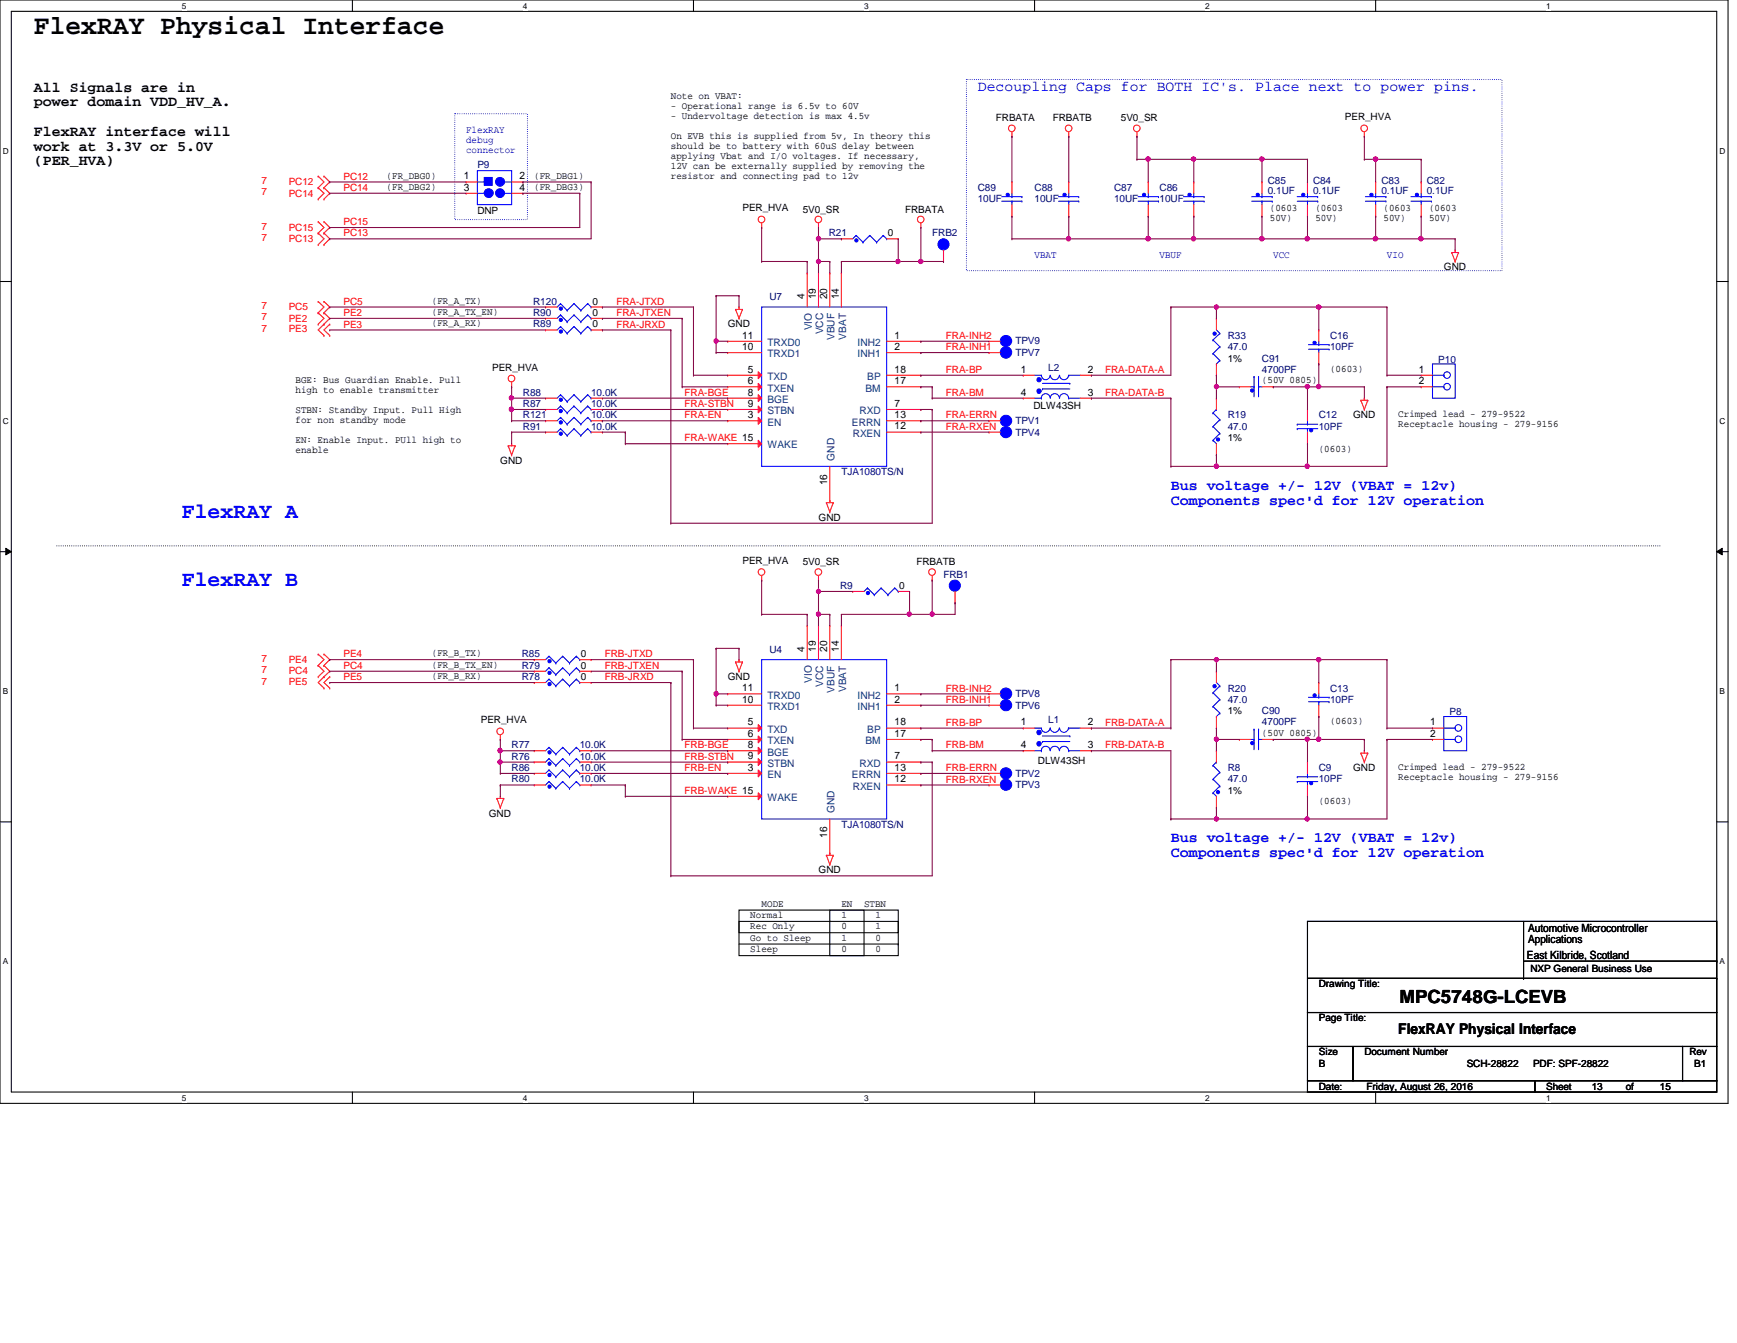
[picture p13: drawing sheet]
<svg xmlns="http://www.w3.org/2000/svg" width="279mm" height="216mm" viewBox="0 0 279 216" stroke-linecap="round" stroke-linejoin="round" font-family="sans-serif">
<defs><g id="words">
<text font-size="4.4" x="5.5" y="5.5">FlexRAY Physical Interface</text>
<g font-size="3.5" fill="#00f">
<text x="29.3" y="83.3">FlexRAY A</text>
<text x="29.3" y="94.3">FlexRAY B</text>
</g>
<text font-size="2.9" x="225.1" y="161.2">MPC5748G-LCEVB</text>
<g font-size="2.4">
<text x="5.5" y="14.7">All Signals are in</text>
<text x="5.5" y="17.1">power domain VDD_HV_A.</text>
<text x="5.5" y="21.8">FlexRAY interface will</text>
<text x="5.5" y="24.2">work at 3.3V or 5.0V</text>
<text x="5.5" y="26.6">(PER_HVA)</text>
<text x="224.9" y="166.2">FlexRAY Physical Interface</text>
</g>
<g font-size="2.4" fill="#00f">
<text x="157.3" y="14.7">Decoupling Caps for BOTH IC's. Place next to power pins.</text>
<text x="188.3" y="78.7">Bus voltage +/- 12V (VBAT = 12v)</text>
<text x="188.3" y="81.1">Components spec'd for 12V operation</text>
<text x="188.3" y="135.4">Bus voltage +/- 12V (VBAT = 12v)</text>
<text x="188.3" y="137.8">Components spec'd for 12V operation</text>
</g>
<g font-size="1.8">
<text x="245.8" y="149.8">Automotive Microcontroller</text>
<text x="245.6" y="154.2">East Kilbride, Scotland</text>
<text x="245.8" y="151.6">Applications</text>
</g>
<g font-size="1.7">
<text x="74.6" y="28.8">1</text>
<text x="83.6" y="28.8">2</text>
<text x="74.6" y="30.6">3</text>
<text x="83.6" y="30.6">4</text>
<text x="129.4" y="48.1" transform="rotate(-90 129.4 48.1)">4</text>
<text x="131.2" y="48.1" transform="rotate(-90 131.2 48.1)">19</text>
<text x="133.1" y="48.1" transform="rotate(-90 133.1 48.1)">20</text>
<text x="134.9" y="48.1" transform="rotate(-90 134.9 48.1)">14</text>
<text x="119.4" y="54.4">11</text>
<text x="119.4" y="56.3">10</text>
<text x="120.3" y="59.9">5</text>
<text x="143.9" y="54.4">1</text>
<text x="143.9" y="56.3">2</text>
<text x="143.9" y="59.9">18</text>
<text x="164.2" y="59.9">1</text>
<text x="175" y="59.9">2</text>
<text x="228.2" y="59.9">1</text>
<text x="120.3" y="61.8">6</text>
<text x="120.3" y="63.6">8</text>
<text x="120.3" y="65.4">9</text>
<text x="143.9" y="61.8">17</text>
<text x="143.9" y="65.4">7</text>
<text x="164.2" y="63.6">4</text>
<text x="175" y="63.6">3</text>
<text x="228.2" y="61.8">2</text>
<text x="120.3" y="67.2">3</text>
<text x="143.9" y="67.2">13</text>
<text x="143.9" y="69">12</text>
<text x="133.1" y="78" transform="rotate(-90 133.1 78)">16</text>
<text x="129.4" y="104.8" transform="rotate(-90 129.4 104.8)">4</text>
<text x="131.2" y="104.8" transform="rotate(-90 131.2 104.8)">19</text>
<text x="133.1" y="104.8" transform="rotate(-90 133.1 104.8)">20</text>
<text x="134.9" y="104.8" transform="rotate(-90 134.9 104.8)">14</text>
<text x="119.4" y="111.1">11</text>
<text x="119.4" y="112.9">10</text>
<text x="143.9" y="111.1">1</text>
<text x="143.9" y="112.9">2</text>
<text x="120.3" y="116.6">5</text>
<text x="120.3" y="118.4">6</text>
<text x="143.9" y="116.6">18</text>
<text x="143.9" y="118.4">17</text>
<text x="164.2" y="116.6">1</text>
<text x="175" y="116.6">2</text>
<text x="230" y="116.6">1</text>
<text x="230" y="118.4">2</text>
<text x="120.3" y="120.3">8</text>
<text x="120.3" y="122.1">9</text>
<text x="120.3" y="123.9">3</text>
<text x="143.9" y="122.1">7</text>
<text x="143.9" y="123.9">13</text>
<text x="143.9" y="125.8">12</text>
<text x="164.2" y="120.3">4</text>
<text x="175" y="120.3">3</text>
<text x="133.1" y="134.7" transform="rotate(-90 133.1 134.7)">16</text>
</g>
<g font-size="1.7" fill="#004080">
<text x="130.6" y="53.1" transform="rotate(-90 130.6 53.1)">VIO</text>
<text x="132.4" y="53.8" transform="rotate(-90 132.4 53.8)">VCC</text>
<text x="123.4" y="55.6">TRXD0</text>
<text x="123.4" y="57.4">TRXD1</text>
<text x="134.2" y="54.7" transform="rotate(-90 134.2 54.7)">VBUF</text>
<text x="136.1" y="54.6" transform="rotate(-90 136.1 54.6)">VBAT</text>
<text x="137.9" y="55.6">INH2</text>
<text x="137.9" y="57.4">INH1</text>
<text x="123.4" y="61.1">TXD</text>
<text x="123.4" y="62.9">TXEN</text>
<text x="123.4" y="64.8">BGE</text>
<text x="139.2" y="62.9">BM</text>
<text x="139.5" y="61.1">BP</text>
<text x="123.4" y="66.6">STBN</text>
<text x="123.4" y="68.4">EN</text>
<text x="137" y="68.4">ERRN</text>
<text x="137.2" y="70.2">RXEN</text>
<text x="138.3" y="66.6">RXD</text>
<text x="123.4" y="72.1">WAKE</text>
<text x="134.2" y="74" transform="rotate(-90 134.2 74)">GND</text>
<text x="123.4" y="112.3">TRXD0</text>
<text x="130.6" y="109.8" transform="rotate(-90 130.6 109.8)">VIO</text>
<text x="132.4" y="110.4" transform="rotate(-90 132.4 110.4)">VCC</text>
<text x="134.2" y="111.4" transform="rotate(-90 134.2 111.4)">VBUF</text>
<text x="136.1" y="111.3" transform="rotate(-90 136.1 111.3)">VBAT</text>
<text x="137.9" y="112.3">INH2</text>
<text x="123.4" y="114.1">TRXD1</text>
<text x="123.4" y="117.8">TXD</text>
<text x="123.4" y="119.6">TXEN</text>
<text x="137.9" y="114.1">INH1</text>
<text x="139.2" y="119.6">BM</text>
<text x="139.5" y="117.8">BP</text>
<text x="123.4" y="121.5">BGE</text>
<text x="123.4" y="123.3">STBN</text>
<text x="123.4" y="125.1">EN</text>
<text x="137" y="125.1">ERRN</text>
<text x="138.3" y="123.3">RXD</text>
<text x="123.4" y="128.8">WAKE</text>
<text x="134.2" y="130.7" transform="rotate(-90 134.2 130.7)">GND</text>
<text x="137.2" y="127">RXEN</text>
</g>
<g font-size="1.6">
<text x="107.9" y="15.9">Note on VBAT:</text>
<text x="107.9" y="17.5">- Operational range is 6.5v to 60V</text>
<text x="107.9" y="19.1">- Undervoltage detection is max 4.5v</text>
<text x="107.9" y="22.3">On EVB this is supplied from 5v, In theory this</text>
<text x="107.9" y="23.9">should be to battery with 60uS delay between</text>
<text x="160.2" y="19.5">FRBATA</text>
<text x="169.3" y="19.5">FRBATB</text>
<text x="180.3" y="19.5">5V0_SR</text>
<text x="216.3" y="19.3">PER_HVA</text>
<text x="62.2" y="28.7">(FR_DBG0)</text>
<text x="85.9" y="28.7">(FR_DBG1)</text>
<text x="107.9" y="25.5">applying Vbat and I/O voltages. If necessary,</text>
<text x="107.9" y="27.1">12V can be externally supplied by removing the</text>
<text x="107.9" y="28.7">resistor and connecting pad to 12v</text>
<text x="62.2" y="30.5">(FR_DBG2)</text>
<text x="76.8" y="34.3">DNP</text>
<text x="85.9" y="30.5">(FR_DBG3)</text>
<text x="119.4" y="34">PER_HVA</text>
<text x="129.1" y="34.2">5V0_SR</text>
<text x="145.6" y="34.2">FRBATA</text>
<text x="204.3" y="34">(0603</text>
<text x="204.3" y="35.6">50V)</text>
<text x="211.6" y="34">(0603</text>
<text x="211.6" y="35.6">50V)</text>
<text x="222.5" y="34">(0603</text>
<text x="222.5" y="35.6">50V)</text>
<text x="229.9" y="34">(0603</text>
<text x="229.9" y="35.6">50V)</text>
<text x="142.8" y="38">0</text>
<text x="232.2" y="43.5">GND</text>
<text x="69.5" y="48.8">(FR_A_TX)</text>
<text x="69.5" y="52.5">(FR_A_RX)</text>
<text x="69.5" y="50.6">(FR_A_TX_EN)</text>
<text x="95.3" y="49">0</text>
<text x="95.3" y="50.8">0</text>
<text x="95.3" y="52.6">0</text>
<text x="117.1" y="52.6">GND</text>
<text x="79.2" y="59.6">PER_HVA</text>
<text x="197.5" y="58.1">1%</text>
<text x="214" y="59.8">(0603)</text>
<text x="47.5" y="61.6">BGE: Bus Guardian Enable. Pull</text>
<text x="47.5" y="63.2">high to enable transmitter</text>
<text x="166.2" y="65.8">DLW43SH</text>
<text x="203" y="61.6">(50V 0805)</text>
<text x="47.5" y="66.4">STBN: Standby Input. Pull High</text>
<text x="47.5" y="68">for non standby mode</text>
<text x="47.5" y="71.2">EN: Enable Input. PUll high to</text>
<text x="197.5" y="70.9">1%</text>
<text x="217.6" y="67.3">GND</text>
<text x="224.9" y="67.1">Crimped lead - 279-9522</text>
<text x="224.9" y="68.7">Receptacle housing - 279-9156</text>
<text x="47.5" y="72.9">enable</text>
<text x="80.5" y="74.6">GND</text>
<text x="212.1" y="72.6">(0603)</text>
<text x="131.7" y="83.7">GND</text>
<text x="119.4" y="90.7">PER_HVA</text>
<text x="129.1" y="90.8">5V0_SR</text>
<text x="144.7" y="94.7">0</text>
<text x="147.4" y="90.8">FRBATB</text>
<text x="69.5" y="105.5">(FR_B_TX)</text>
<text x="69.5" y="107.3">(FR_B_TX_EN)</text>
<text x="93.4" y="105.7">0</text>
<text x="93.4" y="107.5">0</text>
<text x="69.5" y="109.2">(FR_B_RX)</text>
<text x="93.4" y="109.3">0</text>
<text x="117.1" y="109.3">GND</text>
<text x="77.3" y="116.3">PER_HVA</text>
<text x="197.5" y="114.8">1%</text>
<text x="203" y="118.3">(50V 0805)</text>
<text x="214" y="116.5">(0603)</text>
<text x="167" y="122.9">DLW43SH</text>
<text x="217.6" y="124">GND</text>
<text x="224.9" y="123.8">Crimped lead - 279-9522</text>
<text x="224.9" y="125.4">Receptacle housing - 279-9156</text>
<text x="78.6" y="131.3">GND</text>
<text x="197.5" y="127.6">1%</text>
<text x="212.1" y="129.3">(0603)</text>
<text x="131.7" y="140.4">GND</text>
<text x="120.7" y="147.6">Normal</text>
<text x="120.7" y="149.4">Rec Only</text>
<text x="122.5" y="145.8">MODE</text>
<text x="135.3" y="145.8">EN</text>
<text x="135.3" y="147.6">1</text>
<text x="135.3" y="149.4">0</text>
<text x="139" y="145.8">STBN</text>
<text x="140.8" y="149.4">1</text>
<text x="140.8" y="147.6">1</text>
<text x="120.7" y="153">Sleep</text>
<text x="120.7" y="151.2">Go to Sleep</text>
<text x="135.3" y="151.2">1</text>
<text x="135.3" y="153">0</text>
<text x="140.8" y="153">0</text>
<text x="140.8" y="151.2">0</text>
<text x="212.1" y="158.7">Drawing Title:</text>
<text x="246.2" y="156.3">NXP General Business Use</text>
<text x="212.1" y="164.2">Page Title:</text>
<text x="212.1" y="169.7">Size</text>
<text x="212.1" y="171.5">B</text>
<text x="219.5" y="169.7">Document Number</text>
<text x="235.9" y="171.5">SCH-28822</text>
<text x="246.6" y="171.5">PDF: SPF-28822</text>
<text x="271.7" y="169.7">Rev</text>
<text x="272.5" y="171.5">B1</text>
<text x="212.1" y="175.2">Date:</text>
<text x="219.8" y="175.2">Friday, August 26, 2016</text>
<text x="248.7" y="175.2">Sheet</text>
<text x="256" y="175.2">13</text>
<text x="261.5" y="175.2">of</text>
<text x="267" y="175.2">15</text>
</g>
<g font-size="1.6" fill="#00f">
<text x="75" y="21.4">FlexRAY</text>
<text x="75" y="23">debug</text>
<text x="75" y="24.6">connector</text>
<text x="166.4" y="41.5">VBAT</text>
<text x="186.5" y="41.5">VBUF</text>
<text x="204.8" y="41.5">VCC</text>
<text x="223.1" y="41.5">VIO</text>
</g>
<g font-size="1.6" fill="#f00">
<text x="42" y="29.6">7</text>
<text x="46.4" y="29.8">PC12</text>
<text x="55.2" y="28.9">PC12</text>
<text x="42" y="31.4">7</text>
<text x="46.4" y="31.6">PC14</text>
<text x="55.2" y="30.7">PC14</text>
<text x="42" y="36.9">7</text>
<text x="42" y="38.7">7</text>
<text x="46.4" y="37.1">PC15</text>
<text x="46.4" y="38.9">PC13</text>
<text x="55.2" y="36.2">PC15</text>
<text x="55.2" y="38">PC13</text>
<text x="42" y="49.7">7</text>
<text x="42" y="51.5">7</text>
<text x="42" y="53.4">7</text>
<text x="46.4" y="49.9">PC5</text>
<text x="46.4" y="51.7">PE2</text>
<text x="46.4" y="53.4">PE3</text>
<text x="55.2" y="49">PC5</text>
<text x="55.2" y="50.8">PE2</text>
<text x="55.2" y="52.7">PE3</text>
<text x="99.1" y="52.7">FRA-JRXD</text>
<text x="99.1" y="49">FRA-JTXD</text>
<text x="99.1" y="50.8">FRA-JTXEN</text>
<text x="152.1" y="56.3">FRA-INH1</text>
<text x="152.1" y="59.9">FRA-BP</text>
<text x="152.1" y="54.5">FRA-INH2</text>
<text x="177.8" y="59.9">FRA-DATA-A</text>
<text x="110.1" y="63.6">FRA-BGE</text>
<text x="110.1" y="65.4">FRA-STBN</text>
<text x="152.1" y="63.6">FRA-BM</text>
<text x="177.8" y="63.6">FRA-DATA-B</text>
<text x="110.1" y="71">FRA-WAKE 15</text>
<text x="110.1" y="67.3">FRA-EN</text>
<text x="152.1" y="69.1">FRA-RXEN</text>
<text x="152.1" y="67.3">FRA-ERRN</text>
<text x="42" y="106.4">7</text>
<text x="46.4" y="106.6">PE4</text>
<text x="55.2" y="105.7">PE4</text>
<text x="55.2" y="107.5">PC4</text>
<text x="97.3" y="105.7">FRB-JTXD</text>
<text x="97.3" y="107.5">FRB-JTXEN</text>
<text x="42" y="108.2">7</text>
<text x="42" y="110.1">7</text>
<text x="46.4" y="108.4">PC4</text>
<text x="46.4" y="110.1">PE5</text>
<text x="55.2" y="109.3">PE5</text>
<text x="97.3" y="109.3">FRB-JRXD</text>
<text x="152.1" y="111.2">FRB-INH2</text>
<text x="152.1" y="113">FRB-INH1</text>
<text x="152.1" y="116.7">FRB-BP</text>
<text x="177.8" y="116.7">FRB-DATA-A</text>
<text x="110.1" y="120.3">FRB-BGE</text>
<text x="110.1" y="122.1">FRB-STBN</text>
<text x="110.1" y="124">FRB-EN</text>
<text x="152.1" y="120.3">FRB-BM</text>
<text x="152.1" y="125.8">FRB-RXEN</text>
<text x="152.1" y="124">FRB-ERRN</text>
<text x="177.8" y="120.3">FRB-DATA-B</text>
<text x="110.1" y="127.6">FRB-WAKE 15</text>
</g>
<g font-size="1.6" fill="#000080">
<text x="76.8" y="27.1">P9</text>
<text x="203.9" y="29.6">C85</text>
<text x="211.2" y="29.6">C84</text>
<text x="222.2" y="29.6">C83</text>
<text x="229.5" y="29.6">C82</text>
<text x="157.3" y="30.7">C89</text>
<text x="157.3" y="32.5">10UF</text>
<text x="166.4" y="30.7">C88</text>
<text x="166.4" y="32.5">10UF</text>
<text x="179.2" y="30.7">C87</text>
<text x="179.2" y="32.5">10UF</text>
<text x="186.5" y="30.7">C86</text>
<text x="186.5" y="32.5">10UF</text>
<text x="203.9" y="31.2">0.1UF</text>
<text x="211.2" y="31.2">0.1UF</text>
<text x="222.2" y="31.2">0.1UF</text>
<text x="229.5" y="31.2">0.1UF</text>
<text x="133.3" y="38">R21</text>
<text x="149.9" y="38">FRB2</text>
<text x="85.8" y="49">R120</text>
<text x="85.8" y="50.8">R90</text>
<text x="85.8" y="52.6">R89</text>
<text x="123.8" y="48.3">U7</text>
<text x="163.3" y="55.4">TPV9</text>
<text x="163.3" y="57.2">TPV7</text>
<text x="168.6" y="59.6">L2</text>
<text x="197.5" y="54.5">R33</text>
<text x="197.5" y="56.3">47.0</text>
<text x="203" y="58.1">C91</text>
<text x="203" y="59.9">4700PF</text>
<text x="214" y="54.5">C16</text>
<text x="214" y="56.3">10PF</text>
<text x="231.4" y="58.3">P10</text>
<text x="84.1" y="65.4">R87</text>
<text x="84.1" y="63.6">R88</text>
<text x="95.1" y="65.4">10.0K</text>
<text x="95.1" y="63.6">10.0K</text>
<text x="84.1" y="69.1">R91</text>
<text x="84.1" y="67.3">R121</text>
<text x="95.1" y="69.1">10.0K</text>
<text x="95.1" y="67.3">10.0K</text>
<text x="163.3" y="68.2">TPV1</text>
<text x="163.3" y="70">TPV4</text>
<text x="197.5" y="67.3">R19</text>
<text x="197.5" y="69.1">47.0</text>
<text x="212.1" y="67.3">C12</text>
<text x="212.1" y="69.1">10PF</text>
<text x="135.3" y="76.4">TJA1080TS/N</text>
<text x="135.1" y="94.7">R9</text>
<text x="151.8" y="92.9">FRB1</text>
<text x="83.9" y="105.7">R85</text>
<text x="83.9" y="107.5">R79</text>
<text x="123.8" y="104.9">U4</text>
<text x="83.9" y="109.3">R78</text>
<text x="163.3" y="112.1">TPV8</text>
<text x="163.3" y="113.9">TPV6</text>
<text x="197.5" y="111.2">R20</text>
<text x="197.5" y="113">47.0</text>
<text x="214" y="111.2">C13</text>
<text x="214" y="113">10PF</text>
<text x="168.6" y="116.3">L1</text>
<text x="203" y="114.8">C90</text>
<text x="203" y="116.6">4700PF</text>
<text x="233.2" y="115">P8</text>
<text x="82.3" y="122.1">R76</text>
<text x="82.3" y="124">R86</text>
<text x="82.3" y="125.8">R80</text>
<text x="82.3" y="120.3">R77</text>
<text x="93.3" y="122.1">10.0K</text>
<text x="93.3" y="124">10.0K</text>
<text x="93.3" y="125.8">10.0K</text>
<text x="93.3" y="120.3">10.0K</text>
<text x="163.3" y="124.9">TPV2</text>
<text x="197.5" y="124">R8</text>
<text x="197.5" y="125.8">47.0</text>
<text x="212.1" y="124">C9</text>
<text x="212.1" y="125.8">10PF</text>
<text x="163.3" y="126.7">TPV3</text>
<text x="135.3" y="133.1">TJA1080TS/N</text>
</g>
<g font-size="1.3">
<text x="29.3" y="1.4">5</text>
<text x="84.1" y="1.4">4</text>
<text x="139" y="1.4">3</text>
<text x="193.8" y="1.4">2</text>
<text x="248.7" y="1.4">1</text>
<text x=".5" y="24.7">D</text>
<text x="276.6" y="24.7">D</text>
<text x=".5" y="68.2">C</text>
<text x="276.6" y="68.2">C</text>
<text x=".5" y="111.6">B</text>
<text x="276.6" y="111.6">B</text>
<text x=".5" y="155">A</text>
<text x="276.6" y="155">A</text>
<text x="29.3" y="177">5</text>
<text x="84.1" y="177">4</text>
<text x="139" y="177">3</text>
<text x="193.8" y="177">2</text>
<text x="248.7" y="177">1</text>
</g>
</g></defs>
<path d="M0 0h278v177.4h-278zM1.8 1.8h274.3v173.8h-274.3z" fill="none" stroke="#000" stroke-width=".17"/>
<g fill="#fff">
<path d="M29.3 .2h.7v1.5h-.7z"/>
<path d="M29.3 175.8h.7v1.4h-.7z"/>
</g>
<path d="M56.7 0v1.8M56.7 175.6v1.8" fill="none" stroke="#000" stroke-width=".17"/>
<g fill="#fff">
<path d="M84.1 .2h.7v1.5h-.7z"/>
<path d="M84.1 175.8h.7v1.4h-.7z"/>
</g>
<path d="M111.5 0v1.8M111.5 175.6v1.8" fill="none" stroke="#000" stroke-width=".17"/>
<g fill="#fff">
<path d="M139 .2h.7v1.5h-.7z"/>
<path d="M139 175.8h.7v1.4h-.7z"/>
</g>
<path d="M166.4 0v1.8M166.4 175.6v1.8" fill="none" stroke="#000" stroke-width=".17"/>
<g fill="#fff">
<path d="M193.8 .2h.8v1.5h-.8z"/>
<path d="M193.8 175.8h.8v1.4h-.8z"/>
</g>
<path d="M221.3 0v1.8M221.3 175.6v1.8" fill="none" stroke="#000" stroke-width=".17"/>
<g fill="#fff">
<path d="M248.7 .2h.7v1.5h-.7z"/>
<path d="M248.7 175.8h.7v1.4h-.7z"/>
<path d="M.5 23.5h.9v1.5h-.9z"/>
<path d="M276.6 23.5h.9v1.5h-.9z"/>
<path d="M.5 67h.9v1.5h-.9z"/>
<path d="M276.6 67h.9v1.5h-.9z"/>
</g>
<path d="M0 45.3h1.8M276.1 45.3h1.9" fill="none" stroke="#000" stroke-width=".17"/>
<g fill="#fff">
<path d="M.5 110.4h.8v1.5h-.8z"/>
<path d="M276.6 110.4h.9v1.5h-.9z"/>
</g>
<path d="M0 88.7h1.8M276.1 88.7h1.9" fill="none" stroke="#000" stroke-width=".17"/>
<path d="M.9 88.1l.9 .6-.9 .5zM276.1 88.7l.9-.6v1.1z" fill="#000"/>
<path d="M.9 88.1l.9 .6-.9 .5zM276.1 88.7l.9-.6v1.1z" fill="none" stroke="#000" stroke-width=".16"/>
<g fill="#fff">
<path d="M.5 153.8h.8v1.5h-.8z"/>
<path d="M276.6 153.8h.9v1.5h-.9z"/>
</g>
<g fill="none" stroke="#000" stroke-width=".17">
<path d="M0 132.1h1.8M276.1 132.1h1.9M118.9 146.3h25.6v7.3h-25.6zM118.9 148.1h25.6v1.8h-25.6zM118.9 151.8h25.6M133.5 146.3h5.5v7.3h-5.5zM144.5 151.8h.1M210.3 148.1h65.8v14.7h-65.8zM210.3 157.3h65.8M245.1 157.3h.1M245.1 148.1v9.2M245.1 154.5h31"/>
<path d="M276.1 157.3h.1M276.1 154.5h.1M210.3 162.8h65.8v5.4h-65.8zM210.3 168.2h7.3v5.5h-7.3zM210.3 173.7h36.6v1.9h-36.6zM217.6 168.2h53v5.5h-53zM246.9 173.7h29.2v1.9h-29.2zM270.6 168.2h5.5v5.5h-5.5z"/>
</g>
<path d="M73.2 18.3h11.6v17h-11.6zM155.4 12.8h86.2v30.7h-86.2z" fill="none" stroke="#00f" stroke-width=".17" stroke-dasharray="0 .3"/>
<path d="M9.1 87.8h257.9M267 87.8h.1" fill="none" stroke="#000" stroke-width=".17" stroke-dasharray="0 .3"/>
<g fill="none" stroke="#f00" stroke-width=".17">
<path d="M51.2 28.3h.1M51.2 30.2h.1M51.2 32h.1M51.2 35.6h.1M51.2 37.5h.1M51.2 39.3h.1M51.2 28.3l.9 1-.9 .9M51.2 30.2l.9 .9-.9 .9M51.2 35.6l.9 1-.9 .9M51.2 37.5l.9 .9-.9 .9M52.1 30.2h.1M52.1 28.3h.1"/>
<path d="M52.1 32h.1M52.1 37.5h.1M52.1 35.6h.1M52.1 39.3h.1M52.1 28.3l.9 1-.9 .9M52.1 30.2l.9 .9-.9 .9M52.1 35.6l.9 1-.9 .9M52.1 37.5l.9 .9-.9 .9M122.5 36.6h.1M122.5 35.9v.7M131.7 36.6h.1M131.7 35.9v.7"/>
<path d="M148.1 36.6h.1M148.1 35.9v.7M162.8 21.9h.1M162.8 21.2v.7M171.9 21.9h.1M171.9 21.2v.7M182.9 21.9h.1M182.9 21.2v.7M219.5 21.9h.1M219.5 21.2v.7M51.2 48.5h.1M51.2 50.3h.1"/>
<path d="M51.2 52.1h.1M51.2 48.5l.9 .9-.9 .9M51.2 50.3l.9 .9-.9 .9M52.1 50.3h.1M52.1 48.5h.1M52.1 52.1h.1M52.1 53.9h.1M52.1 48.5l.9 .9-.9 .9M52.1 50.3l.9 .9-1.8 1.8 .9 .9M53 52.1h.1M53 53.9h.1M53 52.1l-.9 .9 .9 .9"/>
<path d="M118.3 49.7h.1M118.3 49.7h1.1M118.3 49.7l.6 1.5M118.9 49.4h.1M118.9 51.2h.1M118.9 49.4v.3M119.4 49.7h.1M119.4 49.7l-.5 1.5M233.5 40.6h.1M233.5 40.6h1.1M233.5 40.6l.6 1.4M234.1 40.2h.1"/>
<path d="M234.1 42h.1M234.1 40.2v.4M234.6 40.6h.1M234.6 40.6l-.5 1.4M81.7 71.7h.1M81.7 71.7h1.1M81.7 71.7l.6 1.5M82.3 71.3h.1M82.3 73.2h.1M82.3 62.2h.1M82.3 61.4v.8M82.3 71.3v.4"/>
<path d="M82.8 71.7h.1M82.8 71.7l-.5 1.5M218.9 64.3h.1M218.9 64.3h1.1M218.9 64.3l.6 1.5M219.5 64h.1M219.5 65.8h.1M219.5 64v.3M220 64.3h.1M220 64.3l-.5 1.5M122.5 93.3h.1M122.5 92.5v.8"/>
<path d="M131.7 93.3h.1M131.7 92.5v.8M132.9 80.8h.1M132.9 80.8h1.1M132.9 80.8l.6 1.5M133.5 80.5h.1M133.5 82.3h.1M133.5 80.5v.3M134 80.8h.1M134 80.8l-.5 1.5M149.9 93.3h.1M149.9 92.5v.8"/>
<path d="M51.2 105.2h.1M51.2 107h.1M51.2 108.8h.1M51.2 105.2l.9 .8-.9 1M51.2 107l.9 .9-.9 .9M52.1 107h.1M52.1 105.2h.1M52.1 108.8h.1M52.1 110.6h.1M52.1 105.2l.9 .8-.9 1M52.1 107l.9 .9-.9 .9M52.1 108.8l-.9 .9 .9 .9"/>
<path d="M53 108.8h.1M53 110.6h.1M53 108.8l-.9 .9 .9 .9M80.5 118.9h.1M80.5 118.2v.7M118.3 106.4h.1M118.3 106.4h1.1M118.3 106.4l.6 1.5M118.9 106h.1M118.9 107.9h.1M118.9 106v.4M119.4 106.4h.1"/>
<path d="M119.4 106.4l-.5 1.5M79.9 128.4h.1M79.9 128.4h1.1M79.9 128.4l.6 1.4M80.5 128h.1M80.5 129.8h.1M80.5 128v.4M81 128.4h.1M81 128.4l-.5 1.4M132.9 137.5h.1M132.9 137.5h1.1M132.9 137.5l.6 1.5"/>
<path d="M133.5 137.2h.1M133.5 139h.1M133.5 137.2v.3M134 137.5h.1M134 137.5l-.5 1.5M218.9 121.1h.1M218.9 121.1h1.1M218.9 121.1l.6 1.4M219.5 120.7h.1M219.5 122.5h.1M219.5 120.7v.4M220 121.1h.1"/>
<path d="M220 121.1l-.5 1.4"/>
<circle cx="122.5" cy="35.3" r=".54"/>
<circle cx="131.6" cy="35.3" r=".54"/>
<circle cx="148.1" cy="35.3" r=".54"/>
<circle cx="162.7" cy="20.6" r=".54"/>
<circle cx="171.9" cy="20.6" r=".54"/>
<circle cx="182.9" cy="20.6" r=".54"/>
<circle cx="219.4" cy="20.6" r=".54"/>
<circle cx="82.3" cy="60.8" r=".54"/>
<circle cx="122.5" cy="92" r=".54"/>
<circle cx="131.6" cy="92" r=".54"/>
<circle cx="149.9" cy="92" r=".54"/>
<circle cx="80.4" cy="117.6" r=".54"/>
</g>
<path d="M219.6 32.3h3.3M219.6 31.6h3.3M221.3 32.3h.1M221.3 32.3v.6M222.9 32.3h.1M222.9 31.6h.1" fill="none" stroke="#00f" stroke-width=".17"/>
<circle cx="220.6" cy="31.3" r=".26" fill="#00f"/>
<g fill="none" stroke="#00f" stroke-width=".17">
<path d="M221.3 31.6h.1M221.3 31.1v.5M88.3 122h.1M88.3 122l-.5 .5M88.3 122l1.1 1.1M89.4 123.1h.1M90.5 122h.1M90.5 122l-1.1 1.1M90.5 122l1.1 1.1M91.6 123.1h.1M92.7 122h.1M92.7 122l-1.1 1.1"/>
<path d="M92.7 122l.6 .5M93.3 122.5h.1"/>
<circle cx="220.6" cy="31.3" r=".26"/>
</g>
<path d="M221.3 29.3h.1M221.3 34.8h.1M221.3 29.3v1.8M221.3 32.9v1.9" fill="none" stroke="#f00" stroke-width=".17"/>
<circle cx="88.4" cy="122.8" r=".26" fill="#00f"/>
<circle cx="88.4" cy="122.8" r=".26" fill="none" stroke="#00f" stroke-width=".17"/>
<path d="M85.9 122.5h.1M85.9 122.5h1.9M93.3 122.5h1.8M95.1 122.5h.1" fill="none" stroke="#f00" stroke-width=".17"/>
<circle cx="161.8" cy="126.2" r=".91" fill="#00f"/>
<g fill="none" stroke="#00f" stroke-width=".17">
<path d="M88.3 105.5h.1M88.3 105.5l-.5 .5M88.3 105.5l1.1 1.1M89.4 106.6h.1M90.5 105.5h.1M90.5 105.5l-1.1 1.1M90.5 105.5l1.1 1.1M91.6 106.6h.1M92.7 105.5h.1M92.7 105.5l-1.1 1.1M92.7 105.5l.6 .5M93.3 106h.1"/>
<circle cx="161.8" cy="126.2" r=".91"/>
</g>
<path d="M159.1 126.2h.1M159.1 126.2h1.8" fill="none" stroke="#f00" stroke-width=".17"/>
<circle cx="88.4" cy="106.3" r=".26" fill="#00f"/>
<g fill="none" stroke="#00f" stroke-width=".17">
<path d="M210.5 112.8h3.3M210.5 112.1h3.3M212.1 112.8h.1M212.1 112.8v.6M213.8 112.8h.1M213.8 112.1h.1"/>
<circle cx="88.4" cy="106.3" r=".26"/>
</g>
<path d="M85.9 106h.1M85.9 106h1.9M93.3 106h1.8M95.1 106h.1" fill="none" stroke="#f00" stroke-width=".17"/>
<circle cx="211.5" cy="111.8" r=".26" fill="#00f"/>
<g fill="none" stroke="#00f" stroke-width=".17">
<path d="M90.2 68.9h.1M90.2 68.9l-.6 .6M90.2 68.9l1 1.1M91.2 70h.1M92.3 68.9h.1M92.3 68.9l-1.1 1.1M92.3 68.9l1.1 1.1M93.4 70h.1M94.5 68.9h.1M94.5 68.9l-1.1 1.1M94.5 68.9l.6 .6M95.1 69.5h.1"/>
<path d="M212.1 112.1h.1M212.1 111.5v.6"/>
<circle cx="211.5" cy="111.8" r=".26"/>
</g>
<path d="M212.1 109.7h.1M212.1 115.2h.1M212.1 109.7v1.8M212.1 113.4v1.8" fill="none" stroke="#f00" stroke-width=".17"/>
<circle cx="90.2" cy="69.7" r=".26" fill="#00f"/>
<g fill="none" stroke="#00f" stroke-width=".17">
<path d="M161.1 32.3h3.3M161.1 31.6h3.3M162.8 32.3h.1M162.8 32.3v.6M164.4 32.3h.1M164.4 31.6h.1"/>
<circle cx="90.2" cy="69.7" r=".26"/>
</g>
<path d="M87.8 69.5h.1M87.8 69.5h1.8M95.1 69.5h1.8M96.9 69.5h.1" fill="none" stroke="#f00" stroke-width=".17"/>
<circle cx="162.1" cy="31.3" r=".26" fill="#00f"/>
<g fill="none" stroke="#00f" stroke-width=".17">
<path d="M162.8 31.6h.1M162.8 31.1v.5M88.3 123.8h.1M88.3 123.8l-.5 .5M88.3 123.8l1.1 1.1M89.4 124.9h.1M90.5 123.8h.1M90.5 123.8l-1.1 1.1M90.5 123.8l1.1 1.1M91.6 124.9h.1M92.7 123.8h.1M92.7 123.8l-1.1 1.1"/>
<path d="M92.7 123.8l.6 .5M93.3 124.3h.1"/>
<circle cx="162.1" cy="31.3" r=".26"/>
</g>
<path d="M162.8 29.3h.1M162.8 34.8h.1M162.8 29.3v1.8M162.8 32.9v1.9" fill="none" stroke="#f00" stroke-width=".17"/>
<circle cx="88.4" cy="124.6" r=".26" fill="#00f"/>
<circle cx="88.4" cy="124.6" r=".26" fill="none" stroke="#00f" stroke-width=".17"/>
<path d="M85.9 124.3h.1M85.9 124.3h1.9M93.3 124.3h1.8M95.1 124.3h.1" fill="none" stroke="#f00" stroke-width=".17"/>
<circle cx="151.8" cy="39.3" r=".89" fill="#00f"/>
<g fill="none" stroke="#00f" stroke-width=".17">
<path d="M88.3 107.4h.1M88.3 107.4l-.5 .5M88.3 107.4l1.1 1.1M89.4 108.5h.1M90.5 107.4h.1M90.5 107.4l-1.1 1.1M90.5 107.4l1.1 1.1M91.6 108.5h.1M92.7 107.4h.1M92.7 107.4l-1.1 1.1M92.7 107.4l.6 .5M93.3 107.9h.1"/>
<circle cx="151.8" cy="39.3" r=".89"/>
</g>
<path d="M151.8 42h.1M151.8 40.2v1.8" fill="none" stroke="#f00" stroke-width=".17"/>
<circle cx="88.4" cy="108.2" r=".26" fill="#00f"/>
<g fill="none" stroke="#00f" stroke-width=".17">
<path d="M208.7 124.9h.1M208.7 125.6h.1M208.7 124.9h3.3M208.7 125.6h3.3M210.3 124.9h.1M210.3 124.3v.6"/>
<circle cx="88.4" cy="108.2" r=".26"/>
</g>
<path d="M85.9 107.9h.1M85.9 107.9h1.9M93.3 107.9h1.8M95.1 107.9h.1" fill="none" stroke="#f00" stroke-width=".17"/>
<circle cx="210.9" cy="125.9" r=".26" fill="#00f"/>
<g fill="none" stroke="#00f" stroke-width=".17">
<path d="M88.3 125.6h.1M88.3 125.6l-.5 .6M88.3 125.6l1.1 1.1M89.4 126.7h.1M90.5 125.6h.1M90.5 125.6l-1.1 1.1M90.5 125.6l1.1 1.1M91.6 126.7h.1M92.7 125.6h.1M92.7 125.6l-1.1 1.1M92.7 125.6l.6 .6M93.3 126.2h.1"/>
<path d="M210.3 125.6h.1M210.3 125.6v.6"/>
<circle cx="210.9" cy="125.9" r=".26"/>
</g>
<path d="M210.3 128h.1M210.3 122.5h.1M210.3 122.5v1.8M210.3 126.2v1.8" fill="none" stroke="#f00" stroke-width=".17"/>
<circle cx="88.4" cy="126.5" r=".26" fill="#00f"/>
<circle cx="88.4" cy="126.5" r=".26" fill="none" stroke="#00f" stroke-width=".17"/>
<path d="M85.9 126.2h.1M85.9 126.2h1.9M93.3 126.2h1.8M95.1 126.2h.1" fill="none" stroke="#f00" stroke-width=".17"/>
<circle cx="153.6" cy="94.1" r=".89" fill="#00f"/>
<circle cx="153.6" cy="94.1" r=".89" fill="none" stroke="#00f" stroke-width=".17"/>
<path d="M153.6 96.9h.1M153.6 95.1v1.8" fill="none" stroke="#f00" stroke-width=".17"/>
<circle cx="161.8" cy="54.8" r=".91" fill="#00f"/>
<g fill="none" stroke="#00f" stroke-width=".17">
<path d="M201.7 60.5h.1M201.7 60.5v3.3M202.4 60.5h.1M202.4 62.2h.1M202.4 60.5v3.3M202.4 62.2h.6"/>
<circle cx="161.8" cy="54.8" r=".91"/>
</g>
<path d="M159.1 54.9h.1M159.1 54.9h1.8" fill="none" stroke="#f00" stroke-width=".17"/>
<circle cx="201.4" cy="62.8" r=".26" fill="#00f"/>
<g fill="none" stroke="#00f" stroke-width=".17">
<path d="M201.2 62.2h.5M201.7 62.2h.1M88.3 109.2h.1M88.3 109.2l-.5 .5M88.3 109.2l1.1 1.1M89.4 110.3h.1M90.5 109.2h.1M90.5 109.2l-1.1 1.1M90.5 109.2l1.1 1.1M91.6 110.3h.1M92.7 109.2h.1M92.7 109.2l-1.1 1.1"/>
<path d="M92.7 109.2l.6 .5M93.3 109.7h.1"/>
<circle cx="201.4" cy="62.8" r=".26"/>
</g>
<path d="M199.3 62.2h.1M199.3 62.2h1.9M203 62.2h1.8M204.8 62.2h.1" fill="none" stroke="#f00" stroke-width=".17"/>
<circle cx="88.4" cy="110" r=".26" fill="#00f"/>
<g fill="none" stroke="#00f" stroke-width=".17">
<path d="M183 32.3h3.4M183 31.6h3.4M184.7 32.3h.1M184.7 32.3v.6M186.4 32.3h.1M186.4 31.6h.1"/>
<circle cx="88.4" cy="110" r=".26"/>
</g>
<path d="M85.9 109.7h.1M85.9 109.7h1.9M93.3 109.7h1.8M95.1 109.7h.1" fill="none" stroke="#f00" stroke-width=".17"/>
<circle cx="184" cy="31.3" r=".26" fill="#00f"/>
<g fill="none" stroke="#00f" stroke-width=".17">
<path d="M76.8 27.4h5.5v5.5h-5.5zM76.8 29.3h.1M76.8 31.1h.1M76.8 29.3h1.8M76.8 31.1h1.8M80.5 29.3h.1M80.5 31.1h.1M80.5 29.3h1.8M80.5 31.1h1.8M184.7 31.6h.1M184.7 31.1v.5"/>
<circle cx="184" cy="31.3" r=".26"/>
</g>
<path d="M184.7 29.3h.1M184.7 34.8h.1M184.7 29.3v1.8M184.7 32.9v1.9" fill="none" stroke="#f00" stroke-width=".17"/>
<path d="M77.9 28.5h1.3v1.3h-1.3z" fill-rule="evenodd" fill="#00f"/>
<path d="M77.9 28.5h1.3v1.3h-1.3z" fill="none" stroke="#00f" stroke-width=".17"/>
<circle cx="78.6" cy="31.1" r=".71" fill="#00f"/>
<circle cx="78.6" cy="31.1" r=".71" fill="none" stroke="#00f" stroke-width=".17"/>
<circle cx="80.4" cy="29.2" r=".71" fill="#00f"/>
<circle cx="80.4" cy="29.2" r=".71" fill="none" stroke="#00f" stroke-width=".17"/>
<circle cx="80.4" cy="31.1" r=".71" fill="#00f"/>
<g fill="none" stroke="#00f" stroke-width=".17">
<path d="M122.5 49.4h20.1v25.6h-20.1z"/>
<circle cx="80.4" cy="31.1" r=".71"/>
</g>
<path d="M75 29.3h.1M75 31.1h.1M75 29.3h1.8M75 31.1h1.8M82.3 29.3h1.8M82.3 31.1h1.8M84.1 29.3h.1M84.1 31.1h.1M117.1 54.9h.1M117.1 56.7h.1M117.1 54.9h5.4M117.1 56.7h5.4" fill="none" stroke="#f00" stroke-width=".17"/>
<path d="M122 59.8l.5 .5-.5 .6z" fill="#f00"/>
<path d="M122 59.8l.5 .5-.5 .6zM117.1 60.3h.1M117.1 60.3h5.4" fill="none" stroke="#f00" stroke-width=".17"/>
<path d="M122 61.6l.5 .6-.5 .5z" fill="#f00"/>
<path d="M117.1 62.2h.1M117.1 62.2h5.4M122 61.6l.5 .6-.5 .5z" fill="none" stroke="#f00" stroke-width=".17"/>
<path d="M122 63.5l.5 .5-.5 .6z" fill="#f00"/>
<path d="M117.1 64h.1M117.1 64h5.4M122 63.5l.5 .5-.5 .6z" fill="none" stroke="#f00" stroke-width=".17"/>
<path d="M122 65.3l.5 .5-.5 .6z" fill="#f00"/>
<path d="M117.1 65.8h.1M117.1 65.8h5.4M122 65.3l.5 .5-.5 .6z" fill="none" stroke="#f00" stroke-width=".17"/>
<path d="M122 67.1l.5 .5-.5 .6z" fill="#f00"/>
<path d="M117.1 67.6h.1M117.1 67.6h5.4M122 67.1l.5 .5-.5 .6z" fill="none" stroke="#f00" stroke-width=".17"/>
<path d="M122 70.8l.5 .5-.5 .6z" fill="#f00"/>
<g fill="none" stroke="#f00" stroke-width=".17">
<path d="M129.8 43.9h.1M129.8 43.9v5.5M131.7 43.9h.1M131.7 43.9v5.5M133.5 43.9h.1M133.5 43.9v5.5M135.3 43.9h.1M135.3 43.9v5.5M142.6 54.9h5.5M142.6 56.7h5.5M148.1 54.9h.1M148.1 56.7h.1"/>
<path d="M117.1 71.3h.1M117.1 71.3h5.4M122 70.8l.5 .5-.5 .6zM133.5 75v5.5M142.6 60.3h5.5M142.6 62.2h5.5M142.6 65.8h5.5M142.6 67.6h5.5M142.6 69.5h5.5M148.1 60.3h.1M148.1 62.2h.1M148.1 65.8h.1"/>
<path d="M148.1 67.6h.1M148.1 69.5h.1M133.5 80.5h.1"/>
</g>
<g fill="none" stroke="#00f" stroke-width=".17">
<path d="M166.4 64h1.1M166.4 60.3h1.1M167.1 60.9h.1M167.5 64h.1M167.5 64a.7 .7 0 0 1 .7-.7 .7 .7 0 0 1 .7 .7M167.5 60.3a.7 .7 0 0 0 .7 .7 .7 .7 0 0 0 .7-.7M167.5 60.3h.1M167.7 62.5h.1M167.7 61.6h4.4M167.7 62.5h4.4M169 64a.72 .72 0 0 1 .7-.7 .72 .72 0 0 1 .7 .7M169 60.3a.72 .72 0 0 0 .7 .7 .72 .72 0 0 0 .7-.7"/>
<path d="M170.4 64a.72 .72 0 0 1 .8-.7 .72 .72 0 0 1 .7 .7M170.4 60.3a.72 .72 0 0 0 .8 .7 .72 .72 0 0 0 .7-.7M171.9 64h.1M171.9 60.3h.1M171.9 64h1.8M171.9 60.3h1.8M172.1 61.6h.1"/>
</g>
<circle cx="167.1" cy="62.9" r=".35" fill="#00f"/>
<circle cx="167.1" cy="62.9" r=".35" fill="none" stroke="#00f" stroke-width=".17"/>
<circle cx="167.1" cy="61" r=".34" fill="#00f"/>
<g fill="none" stroke="#00f" stroke-width=".17">
<path d="M208.7 32.3h3.3M208.7 31.6h3.3M210.3 32.3h.1M210.3 32.3v.6M212 32.3h.1M212 31.6h.1"/>
<circle cx="167.1" cy="61" r=".34"/>
</g>
<path d="M164.6 60.3h.1M164.6 64h.1M164.6 60.3h1.8M164.6 64h1.8M173.7 60.3h1.9M173.7 64h1.9M175.6 60.3h.1M175.6 64h.1" fill="none" stroke="#f00" stroke-width=".17"/>
<circle cx="209.6" cy="31.3" r=".26" fill="#00f"/>
<g fill="none" stroke="#00f" stroke-width=".17">
<path d="M210.3 31.6h.1M210.3 31.1v.5M195.1 54.7h.1M195.1 56.9h.1M195.1 54.7l1.1 1.1M195.1 56.9l1.1 1.1M195.7 58.5h.1M195.7 53l.5 .6M196.2 53.6h.1M196.2 55.8h.1M196.2 58h.1M196.2 53.6l-1.1 1.1"/>
<path d="M196.2 55.8l-1.1 1.1M196.2 58l-.5 .5"/>
<circle cx="209.6" cy="31.3" r=".26"/>
</g>
<path d="M210.3 29.3h.1M210.3 34.8h.1M210.3 29.3v1.8M210.3 32.9v1.9" fill="none" stroke="#f00" stroke-width=".17"/>
<circle cx="195.4" cy="53.6" r=".26" fill="#00f"/>
<circle cx="195.4" cy="53.6" r=".26" fill="none" stroke="#00f" stroke-width=".17"/>
<path d="M195.7 51.2h.1M195.7 51.2v1.8M195.7 58.5v1.8M195.7 60.3h.1" fill="none" stroke="#f00" stroke-width=".17"/>
<circle cx="161.8" cy="56.7" r=".91" fill="#00f"/>
<g fill="none" stroke="#00f" stroke-width=".17">
<path d="M170.3 32.3h3.2M170.3 31.6h3.2M171.9 32.3h.1M171.9 32.3v.6M173.5 32.3h.1M173.5 31.6h.1"/>
<circle cx="161.8" cy="56.7" r=".91"/>
</g>
<path d="M159.1 56.7h.1M159.1 56.7h1.8" fill="none" stroke="#f00" stroke-width=".17"/>
<circle cx="171.2" cy="31.3" r=".26" fill="#00f"/>
<g fill="none" stroke="#00f" stroke-width=".17">
<path d="M171.9 31.6h.1M171.9 31.1v.5M90.2 48.8h.1M90.2 48.8l-.6 .6M90.2 48.8l1 1.1M91.2 49.9h.1M92.3 48.8h.1M92.3 48.8l-1.1 1.1M92.3 48.8l1.1 1.1M93.4 49.9h.1M94.5 48.8h.1M94.5 48.8l-1.1 1.1"/>
<path d="M94.5 48.8l.6 .6M95.1 49.4h.1M232.2 115.2h3.7v5.5h-3.7zM232.2 117.1h1.9M232.2 118.9h1.9M234.1 117.1h.1M234.1 118.9h.1"/>
<circle cx="171.2" cy="31.3" r=".26"/>
<circle cx="234.6" cy="118.8" r=".54"/>
<circle cx="234.6" cy="117" r=".54"/>
</g>
<path d="M171.9 29.3h.1M171.9 34.8h.1M171.9 29.3v1.8M171.9 32.9v1.9M230.4 117.1h.1M230.4 118.9h.1M230.4 117.1h1.8M230.4 118.9h1.8" fill="none" stroke="#f00" stroke-width=".17"/>
<circle cx="90.2" cy="49.6" r=".26" fill="#00f"/>
<circle cx="90.2" cy="49.6" r=".26" fill="none" stroke="#00f" stroke-width=".17"/>
<path d="M87.8 49.4h.1M87.8 49.4h1.8M95.1 49.4h1.8M96.9 49.4h.1" fill="none" stroke="#f00" stroke-width=".17"/>
<circle cx="161.8" cy="67.6" r=".91" fill="#00f"/>
<g fill="none" stroke="#00f" stroke-width=".17">
<path d="M195.1 70.8h.1M195.1 68.6h.1M195.1 66.4h.1M195.1 70.8l.6 .5M195.1 68.6l1.1 1.1M195.1 66.4l1.1 1.1M195.7 65.8h.1M195.7 65.8l-.6 .6M196.2 69.7h.1M196.2 67.5h.1M196.2 69.7l-1.1 1.1M196.2 67.5l-1.1 1.1"/>
<circle cx="161.8" cy="67.6" r=".91"/>
</g>
<path d="M159.1 67.6h.1M159.1 67.6h1.8" fill="none" stroke="#f00" stroke-width=".17"/>
<circle cx="195.9" cy="70.7" r=".26" fill="#00f"/>
<g fill="none" stroke="#00f" stroke-width=".17">
<path d="M166.4 117.1h1.1M167.1 117.6h.1M167.5 117.1h.1M167.7 119.2h.1M167.7 118.3h4.4M167.7 119.2h4.4M168.9 117a.7 .7 0 0 1-.7 .7 .7 .7 0 0 1-.7-.6M170.4 117a.72 .72 0 0 1-.7 .7 .72 .72 0 0 1-.7-.6M171.9 117a.72 .72 0 0 1-.7 .7 .72 .72 0 0 1-.8-.6M171.9 117.1h.1M171.9 117.1h1.8M172.1 118.3h.1"/>
<path d="M166.4 120.7h1.1M167.5 120.7h.1M167.5 120.7a.7 .7 0 0 1 .7-.7 .7 .7 0 0 1 .7 .7M169 120.7a.72 .72 0 0 1 .7-.7 .72 .72 0 0 1 .7 .7M170.4 120.7a.72 .72 0 0 1 .8-.7 .72 .72 0 0 1 .7 .7M171.9 120.7h.1M171.9 120.7h1.8"/>
<circle cx="195.9" cy="70.7" r=".26"/>
</g>
<path d="M195.7 73.2h.1M195.7 64h.1M195.7 64v1.8M195.7 71.3v1.9" fill="none" stroke="#f00" stroke-width=".17"/>
<circle cx="167.1" cy="119.6" r=".35" fill="#00f"/>
<circle cx="167.1" cy="119.6" r=".35" fill="none" stroke="#00f" stroke-width=".17"/>
<circle cx="167.1" cy="117.7" r=".35" fill="#00f"/>
<g fill="none" stroke="#00f" stroke-width=".17">
<path d="M201.3 32.3h3.3M201.3 31.6h3.3M203 32.3h.1M203 32.3v.6M204.6 32.3h.1M204.6 31.6h.1"/>
<circle cx="167.1" cy="117.7" r=".35"/>
</g>
<path d="M164.6 117.1h.1M164.6 117.1h1.8M173.7 117.1h1.9M175.6 117.1h.1M164.6 120.7h.1M164.6 120.7h1.8M173.7 120.7h1.9M175.6 120.7h.1" fill="none" stroke="#f00" stroke-width=".17"/>
<circle cx="202.3" cy="31.3" r=".26" fill="#00f"/>
<g fill="none" stroke="#00f" stroke-width=".17">
<path d="M203 31.6h.1M203 31.1v.5"/>
<circle cx="202.3" cy="31.3" r=".26"/>
</g>
<path d="M203 29.3h.1M203 34.8h.1M203 29.3v1.8M203 32.9v1.9" fill="none" stroke="#f00" stroke-width=".17"/>
<circle cx="161.8" cy="69.5" r=".91" fill="#00f"/>
<g fill="none" stroke="#00f" stroke-width=".17">
<path d="M210.5 56.1h3.3M210.5 55.4h3.3M212.1 56.1h.1M212.1 56.1v.6M213.8 56.1h.1M213.8 55.4h.1"/>
<circle cx="161.8" cy="69.5" r=".91"/>
</g>
<path d="M159.1 69.5h.1M159.1 69.5h1.8" fill="none" stroke="#f00" stroke-width=".17"/>
<circle cx="211.5" cy="55.1" r=".26" fill="#00f"/>
<g fill="none" stroke="#00f" stroke-width=".17">
<path d="M212.1 55.4h.1M212.1 54.9v.5M122.5 106h20.1v25.7h-20.1z"/>
<circle cx="211.5" cy="55.1" r=".26"/>
</g>
<path d="M212.1 53h.1M212.1 58.5h.1M212.1 53v1.9M212.1 56.7v1.8M117.1 111.5h.1M117.1 113.4h.1M117.1 111.5h5.4M117.1 113.4h5.4" fill="none" stroke="#f00" stroke-width=".17"/>
<path d="M122 116.5l.5 .6-.5 .5z" fill="#f00"/>
<path d="M117.1 117.1h.1M117.1 117.1h5.4M122 116.5l.5 .6-.5 .5z" fill="none" stroke="#f00" stroke-width=".17"/>
<path d="M122 118.3l.5 .6-.5 .5z" fill="#f00"/>
<path d="M117.1 118.9h.1M117.1 118.9h5.4M122 118.3l.5 .6-.5 .5z" fill="none" stroke="#f00" stroke-width=".17"/>
<path d="M122 120.1l.5 .6-.5 .5z" fill="#f00"/>
<path d="M117.1 120.7h.1M117.1 120.7h5.4M122 120.1l.5 .6-.5 .5z" fill="none" stroke="#f00" stroke-width=".17"/>
<path d="M122 122l.5 .5-.5 .6z" fill="#f00"/>
<path d="M117.1 122.5h.1M117.1 122.5h5.4M122 122l.5 .5-.5 .6z" fill="none" stroke="#f00" stroke-width=".17"/>
<path d="M122 123.8l.5 .5-.5 .6z" fill="#f00"/>
<path d="M117.1 124.3h.1M117.1 124.3h5.4M122 123.8l.5 .5-.5 .6z" fill="none" stroke="#f00" stroke-width=".17"/>
<path d="M122 127.5l.5 .5-.5 .6z" fill="#f00"/>
<g fill="none" stroke="#f00" stroke-width=".17">
<path d="M129.8 100.6h.1M129.8 100.6v5.4M131.7 100.6h.1M131.7 100.6v5.4M133.5 100.6h.1M133.5 100.6v5.4M135.3 100.6h.1M135.3 100.6v5.4M142.6 111.5h5.5M142.6 113.4h5.5M142.6 117.1h5.5M142.6 118.9h5.5"/>
<path d="M148.1 111.5h.1M148.1 113.4h.1M148.1 117.1h.1M148.1 118.9h.1M117.1 128h.1M117.1 128h5.4M122 127.5l.5 .5-.5 .6zM133.5 137.2h.1M133.5 131.7v5.5M142.6 122.5h5.5M142.6 124.3h5.5M142.6 126.2h5.5"/>
<path d="M148.1 122.5h.1M148.1 124.3h.1M148.1 126.2h.1"/>
</g>
<path d="M90.2 50.6h.1M90.2 50.6l-.6 .6M90.2 50.6l1 1.1M91.2 51.7h.1M92.3 50.6h.1M92.3 50.6l-1.1 1.1M92.3 50.6l1.1 1.1M93.4 51.7h.1M94.5 50.6h.1M94.5 50.6l-1.1 1.1M94.5 50.6l.6 .6M95.1 51.2h.1" fill="none" stroke="#00f" stroke-width=".17"/>
<circle cx="90.2" cy="51.4" r=".26" fill="#00f"/>
<g fill="none" stroke="#00f" stroke-width=".17">
<path d="M190.4 32.3h3.3M190.4 31.6h3.3M192 32.3h.1M192 32.3v.6M193.7 32.3h.1M193.7 31.6h.1"/>
<circle cx="90.2" cy="51.4" r=".26"/>
</g>
<path d="M87.8 51.2h.1M87.8 51.2h1.8M95.1 51.2h1.8M96.9 51.2h.1" fill="none" stroke="#f00" stroke-width=".17"/>
<circle cx="191.3" cy="31.3" r=".26" fill="#00f"/>
<g fill="none" stroke="#00f" stroke-width=".17">
<path d="M192 31.6h.1M192 31.1v.5M208.7 68.2h.1M208.7 68.9h.1M208.7 68.2h3.3M208.7 68.9h3.3M210.3 68.2h.1M210.3 67.6v.6"/>
<circle cx="191.3" cy="31.3" r=".26"/>
</g>
<path d="M192 29.3h.1M192 34.8h.1M192 29.3v1.8M192 32.9v1.9" fill="none" stroke="#f00" stroke-width=".17"/>
<circle cx="210.9" cy="69.2" r=".26" fill="#00f"/>
<g fill="none" stroke="#00f" stroke-width=".17">
<path d="M137.7 37.8h.1M137.7 37.8l-.5 .6M137.7 37.8l1.1 1.1M138.8 38.9h.1M139.9 37.8h.1M139.9 37.8l-1.1 1.1M139.9 37.8l1.1 1.1M141 38.9h.1M142.1 37.8h.1M142.1 37.8l-1.1 1.1M142.1 37.8l.5 .6M142.6 38.4h.1"/>
<path d="M210.3 68.9h.1M210.3 68.9v.6"/>
<circle cx="210.9" cy="69.2" r=".26"/>
</g>
<path d="M210.3 71.3h.1M210.3 65.8h.1M210.3 65.8v1.8M210.3 69.5v1.8" fill="none" stroke="#f00" stroke-width=".17"/>
<circle cx="137.8" cy="38.7" r=".26" fill="#00f"/>
<g fill="none" stroke="#00f" stroke-width=".17">
<path d="M201.7 117.2h.1M201.7 117.2v3.3M202.4 117.2h.1M202.4 118.9h.1M202.4 117.2v3.3M202.4 118.9h.6"/>
<circle cx="137.8" cy="38.7" r=".26"/>
</g>
<path d="M135.3 38.4h.1M135.3 38.4h1.9M142.6 38.4h1.9M144.5 38.4h.1" fill="none" stroke="#f00" stroke-width=".17"/>
<circle cx="201.4" cy="119.5" r=".26" fill="#00f"/>
<g fill="none" stroke="#00f" stroke-width=".17">
<path d="M201.2 118.9h.5M201.7 118.9h.1"/>
<circle cx="201.4" cy="119.5" r=".26"/>
</g>
<path d="M199.3 118.9h.1M199.3 118.9h1.9M203 118.9h1.8M204.8 118.9h.1" fill="none" stroke="#f00" stroke-width=".17"/>
<circle cx="161.8" cy="111.5" r=".91" fill="#00f"/>
<g fill="none" stroke="#00f" stroke-width=".17">
<path d="M90.2 65.3h.1M90.2 65.3l-.6 .5M90.2 65.3l1 1.1M91.2 66.4h.1M92.3 65.3h.1M92.3 65.3l-1.1 1.1M92.3 65.3l1.1 1.1M93.4 66.4h.1M94.5 65.3h.1M94.5 65.3l-1.1 1.1M94.5 65.3l.6 .5M95.1 65.8h.1"/>
<circle cx="161.8" cy="111.5" r=".91"/>
</g>
<path d="M159.1 111.5h.1M159.1 111.5h1.8" fill="none" stroke="#f00" stroke-width=".17"/>
<circle cx="90.2" cy="66.1" r=".26" fill="#00f"/>
<g fill="none" stroke="#00f" stroke-width=".17">
<path d="M90.2 52.5h.1M90.2 52.5l-.6 .5M90.2 52.5l1 1.1M91.2 53.6h.1M92.3 52.5h.1M92.3 52.5l-1.1 1.1M92.3 52.5l1.1 1.1M93.4 53.6h.1M94.5 52.5h.1M94.5 52.5l-1.1 1.1M94.5 52.5l.6 .5M95.1 53h.1"/>
<circle cx="90.2" cy="66.1" r=".26"/>
</g>
<path d="M87.8 65.8h.1M87.8 65.8h1.8M95.1 65.8h1.8M96.9 65.8h.1" fill="none" stroke="#f00" stroke-width=".17"/>
<circle cx="90.2" cy="53.3" r=".26" fill="#00f"/>
<g fill="none" stroke="#00f" stroke-width=".17">
<path d="M195.1 127.5h.1M195.1 125.3h.1M195.1 123.1h.1M195.1 127.5l.6 .5M195.1 125.3l1.1 1.1M195.1 123.1l1.1 1.1M195.7 122.5h.1M195.7 122.5l-.6 .6M196.2 126.4h.1M196.2 124.2h.1M196.2 126.4l-1.1 1.1M196.2 124.2l-1.1 1.1"/>
<circle cx="90.2" cy="53.3" r=".26"/>
</g>
<path d="M87.8 53h.1M87.8 53h1.8M95.1 53h1.8M96.9 53h.1" fill="none" stroke="#f00" stroke-width=".17"/>
<circle cx="195.9" cy="127.3" r=".26" fill="#00f"/>
<circle cx="195.9" cy="127.3" r=".26" fill="none" stroke="#00f" stroke-width=".17"/>
<path d="M195.7 129.8h.1M195.7 120.7h.1M195.7 120.7v1.8M195.7 128v1.8" fill="none" stroke="#f00" stroke-width=".17"/>
<circle cx="161.8" cy="113.4" r=".91" fill="#00f"/>
<g fill="none" stroke="#00f" stroke-width=".17">
<path d="M226.9 32.3h3.4M226.9 31.6h3.4M228.6 32.3h.1M228.6 32.3v.6M230.3 32.3h.1M230.3 31.6h.1M230.4 58.5h3.7v5.5h-3.7zM230.4 60.3h1.8M230.4 62.2h1.8M232.2 60.3h.1M232.2 62.2h.1"/>
<circle cx="232.8" cy="60.3" r=".54"/>
<circle cx="232.8" cy="62.2" r=".54"/>
<circle cx="161.8" cy="113.4" r=".91"/>
</g>
<path d="M228.6 60.3h.1M228.6 62.2h.1M228.6 60.3h1.8M228.6 62.2h1.8M159.1 113.4h.1M159.1 113.4h1.8" fill="none" stroke="#f00" stroke-width=".17"/>
<circle cx="227.9" cy="31.3" r=".26" fill="#00f"/>
<g fill="none" stroke="#00f" stroke-width=".17">
<path d="M228.6 31.6h.1M228.6 31.1v.5M195.1 111.4h.1M195.1 113.6h.1M195.1 111.4l1.1 1.1M195.1 113.6l1.1 1M195.7 115.2h.1M195.7 109.7l.5 .6M196.2 110.3h.1M196.2 112.5h.1M196.2 114.6h.1M196.2 110.3l-1.1 1.1"/>
<path d="M196.2 112.5l-1.1 1.1M196.2 114.6l-.5 .6"/>
<circle cx="227.9" cy="31.3" r=".26"/>
</g>
<path d="M228.6 29.3h.1M228.6 34.8h.1M228.6 29.3v1.8M228.6 32.9v1.9" fill="none" stroke="#f00" stroke-width=".17"/>
<circle cx="195.4" cy="110.3" r=".26" fill="#00f"/>
<g fill="none" stroke="#00f" stroke-width=".17">
<path d="M90.2 67.1h.1M90.2 67.1l-.6 .5M90.2 67.1l1 1.1M91.2 68.2h.1M92.3 67.1h.1M92.3 67.1l-1.1 1.1M92.3 67.1l1.1 1.1M93.4 68.2h.1M94.5 67.1h.1M94.5 67.1l-1.1 1.1M94.5 67.1l.6 .5M95.1 67.6h.1"/>
<circle cx="195.4" cy="110.3" r=".26"/>
</g>
<path d="M195.7 107.9h.1M195.7 117.1h.1M195.7 107.9v1.8M195.7 115.2v1.9" fill="none" stroke="#f00" stroke-width=".17"/>
<circle cx="90.2" cy="67.9" r=".26" fill="#00f"/>
<g fill="none" stroke="#00f" stroke-width=".17">
<path d="M139.5 94.5h.1M139.5 94.5l-.5 .6M139.5 94.5l1.1 1.1M140.6 95.6h.1M141.7 94.5h.1M141.7 94.5l-1.1 1.1M141.7 94.5l1.1 1.1M142.8 95.6h.1M143.9 94.5h.1M143.9 94.5l-1.1 1.1M143.9 94.5l.6 .6M144.5 95.1h.1"/>
<circle cx="90.2" cy="67.9" r=".26"/>
</g>
<path d="M87.8 67.6h.1M87.8 67.6h1.8M95.1 67.6h1.8M96.9 67.6h.1" fill="none" stroke="#f00" stroke-width=".17"/>
<circle cx="139.6" cy="95.3" r=".26" fill="#00f"/>
<g fill="none" stroke="#00f" stroke-width=".17">
<path d="M88.3 120.1h.1M88.3 120.1l-.5 .6M88.3 120.1l1.1 1.1M89.4 121.2h.1M90.5 120.1h.1M90.5 120.1l-1.1 1.1M90.5 120.1l1.1 1.1M91.6 121.2h.1M92.7 120.1h.1M92.7 120.1l-1.1 1.1M92.7 120.1l.6 .6M93.3 120.7h.1"/>
<circle cx="139.6" cy="95.3" r=".26"/>
</g>
<path d="M137.2 95.1h.1M137.2 95.1h1.8M144.5 95.1h1.8M146.3 95.1h.1" fill="none" stroke="#f00" stroke-width=".17"/>
<circle cx="88.4" cy="120.9" r=".26" fill="#00f"/>
<circle cx="88.4" cy="120.9" r=".26" fill="none" stroke="#00f" stroke-width=".17"/>
<path d="M85.9 120.7h.1M85.9 120.7h1.9M93.3 120.7h1.8M95.1 120.7h.1" fill="none" stroke="#f00" stroke-width=".17"/>
<circle cx="161.8" cy="124.3" r=".91" fill="#00f"/>
<g fill="none" stroke="#00f" stroke-width=".17">
<path d="M90.2 63.5h.1M90.2 63.5l-.6 .5M90.2 63.5l1 1.1M91.2 64.6h.1M92.3 63.5h.1M92.3 63.5l-1.1 1.1M92.3 63.5l1.1 1.1M93.4 64.6h.1M94.5 63.5h.1M94.5 63.5l-1.1 1.1M94.5 63.5l.6 .5M95.1 64h.1"/>
<circle cx="161.8" cy="124.3" r=".91"/>
</g>
<path d="M159.1 124.3h.1M159.1 124.3h1.8" fill="none" stroke="#f00" stroke-width=".17"/>
<circle cx="90.2" cy="64.3" r=".26" fill="#00f"/>
<circle cx="90.2" cy="64.3" r=".26" fill="none" stroke="#00f" stroke-width=".17"/>
<path d="M87.8 64h.1M87.8 64h1.8M95.1 64h1.8M96.9 64h.1" fill="none" stroke="#f00" stroke-width=".17"/>
<g fill="none" stroke="#800040" stroke-width=".17">
<path d="M53 49.4h.1M53 51.2h.1M53 49.4h34.8M53 51.2h34.8M96.9 53h.1M96.9 53h11M109.7 51.2h.1M109.7 51.2v11M111.5 49.4h.1M111.5 49.4v10.9M115.2 54.9h.1M115.2 56.7h.1"/>
<path d="M115.2 56.7h1.9M115.2 54.9h1.9M115.2 54.9v1.8M148.1 56.7h.1M148.1 56.7h11M96.9 64h20.2M100.6 71.3h.1M100.6 71.3h16.5M109.7 62.2h.1M109.7 62.2h7.4M111.5 60.3h.1M111.5 60.3h5.6"/>
<path d="M117.1 64h.1M107.9 109.7h.1M107.9 109.7v31.1M148.1 118.9h.1M148.1 118.9h1.8M149.9 118.9h.1M149.9 118.9v1.8M148.1 122.5h.1M148.1 122.5h1.8M149.9 122.5h.1M149.9 122.5v18.3h-42M107.9 140.8h.1"/>
</g>
<circle cx="115.2" cy="54.8" r=".34" fill="#f0f"/>
<circle cx="115.2" cy="54.8" r=".34" fill="none" stroke="#f0f" stroke-width=".17"/>
<g fill="none" stroke="#800040" stroke-width=".17">
<path d="M234.1 38.4h.1M234.1 38.4v1.8M53 53h.1M53 53h34.8M96.9 49.4h.1M96.9 49.4h14.6M115.2 47.5h.1M115.2 47.5h3.7M118.9 47.5h.1M118.9 47.5v1.9M148.1 65.8h.1M148.1 65.8h1.8"/>
<path d="M149.9 65.8h.1M149.9 65.8v18.3h-42M107.9 84.1h.1M109.7 107.9h.1M109.7 118.9h.1M109.7 107.9v11M109.7 118.9h7.4M115.2 111.5h.1M115.2 113.4h.1M115.2 111.5h1.9M115.2 113.4h1.9M115.2 111.5v1.9"/>
</g>
<circle cx="115.2" cy="111.5" r=".35" fill="#f0f"/>
<circle cx="115.2" cy="111.5" r=".35" fill="none" stroke="#f0f" stroke-width=".17"/>
<g fill="none" stroke="#800040" stroke-width=".17">
<path d="M122.5 36.6h.1M122.5 36.6v5.4M96.9 51.2h.1M96.9 51.2h12.8M107.9 53h.1M107.9 53v31.1M122.5 42h.1M122.5 42h7.3M131.7 42h.1M131.7 42v1.9M148.1 54.9h.1M148.1 54.9h11"/>
<path d="M96.9 65.8h.1M96.9 67.6h.1M96.9 69.5h3.7M96.9 65.8h20.2M96.9 67.6h20.2M100.6 69.5h.1M100.6 69.5v1.8M148.1 62.2h.1M148.1 60.3h.1M148.1 69.5h.1M148.1 67.6h.1M148.1 62.2h1.8"/>
<path d="M148.1 69.5h11M148.1 60.3h16.5M148.1 67.6h11M149.9 62.2h.1M149.9 64h.1M149.9 62.2v1.8M149.9 64h14.7M175.6 64h.1M175.6 60.3h.1M175.6 64h12.7M175.6 60.3h12.7M122.5 98.8h.1"/>
<path d="M122.5 93.3h.1M122.5 98.8h7.3M122.5 93.3v5.5M131.7 98.8h.1M131.7 95.1h.1M131.7 98.8h1.8M131.7 93.3v1.8M131.7 98.8v1.8M133.5 98.8h.1M133.5 98.8v1.8M53 106h.1M53 107.9h.1"/>
<path d="M53 109.7h.1M53 106h32.9M53 107.9h32.9M53 109.7h32.9M95.1 106h16.4M95.1 107.9h14.6M95.1 109.7h12.8M107.9 109.7h.1M109.7 107.9h.1M111.5 106h.1M111.5 117.1h.1M111.5 106v11.1"/>
<path d="M111.5 117.1h5.6M115.2 104.2h.1M115.2 104.2h3.7M118.9 104.2h.1M118.9 104.2v1.8M148.1 111.5h.1M148.1 117.1h.1M148.1 113.4h.1M148.1 117.1h16.5M148.1 111.5h11M148.1 113.4h11M175.6 117.1h.1"/>
<path d="M175.6 117.1h12.7M95.1 126.2h5.5M95.1 120.7h22M95.1 122.5h22M95.1 124.3h22M100.6 126.2h.1M100.6 128h.1M100.6 126.2v1.8M100.6 128h16.5M117.1 120.7h.1M117.1 122.5h.1M117.1 124.3h.1"/>
<path d="M148.1 126.2h.1M148.1 124.3h.1M148.1 126.2h11M148.1 124.3h11M149.9 120.7h.1M149.9 120.7h14.7M175.6 120.7h.1M175.6 120.7h12.7"/>
</g>
<circle cx="131.7" cy="42" r=".34" fill="#f0f"/>
<circle cx="131.7" cy="42" r=".34" fill="none" stroke="#f0f" stroke-width=".17"/>
<path d="M131.7 38.4h.1M131.7 36.6v1.8M131.7 42h.1M131.7 42h1.8" fill="none" stroke="#800040" stroke-width=".17"/>
<circle cx="131.6" cy="38.4" r=".35" fill="#f0f"/>
<circle cx="131.6" cy="38.4" r=".35" fill="none" stroke="#f0f" stroke-width=".17"/>
<path d="M133.5 42h.1M133.5 42v1.9M135.3 42h.1M135.3 42v1.9M135.3 42h9.2M144.5 42h.1" fill="none" stroke="#800040" stroke-width=".17"/>
<circle cx="144.4" cy="42" r=".34" fill="#f0f"/>
<circle cx="144.4" cy="42" r=".34" fill="none" stroke="#f0f" stroke-width=".17"/>
<path d="M82.3 69.5h.1M82.3 67.6h.1M82.3 65.8h.1M82.3 64h.1M82.3 69.5h5.5M82.3 65.8v1.8M82.3 69.5v1.8M82.3 67.6h5.5M82.3 64h5.5M82.3 65.8h5.5" fill="none" stroke="#800040" stroke-width=".17"/>
<circle cx="82.2" cy="65.8" r=".35" fill="#f0f"/>
<circle cx="82.2" cy="65.8" r=".35" fill="none" stroke="#f0f" stroke-width=".17"/>
<g fill="none" stroke="#800040" stroke-width=".17">
<path d="M162.8 21.9h.1M162.8 34.8h.1M162.8 21.9v7.4M162.8 34.8v3.6M171.9 21.9h.1M171.9 21.9v7.4M228.6 38.4h.1M228.6 38.4h5.5M129.8 42h.1M129.8 42v1.9M82.3 64h.1M82.3 64v1.8"/>
<path d="M129.8 98.8h.1M129.8 98.8v1.8"/>
</g>
<circle cx="228.5" cy="38.4" r=".35" fill="#f0f"/>
<circle cx="228.5" cy="38.4" r=".35" fill="none" stroke="#f0f" stroke-width=".17"/>
<path d="M162.8 38.4h.1M171.9 34.8h.1M171.9 38.4h.1M171.9 34.8v3.6M182.9 21.9h.1M182.9 21.9v3.7M184.7 34.8h.1M184.7 34.8v3.6h-21.9" fill="none" stroke="#800040" stroke-width=".17"/>
<circle cx="184.7" cy="38.4" r=".37" fill="#f0f"/>
<circle cx="184.7" cy="38.4" r=".37" fill="none" stroke="#f0f" stroke-width=".17"/>
<circle cx="171.9" cy="38.4" r=".35" fill="#f0f"/>
<circle cx="171.9" cy="38.4" r=".35" fill="none" stroke="#f0f" stroke-width=".17"/>
<path d="M184.7 25.6h.1M184.7 38.4h.1M184.7 25.6h7.3M184.7 25.6v3.7M192 25.6h.1M192 34.8h.1M192 25.6v3.7M192 34.8v3.6h-7.3" fill="none" stroke="#800040" stroke-width=".17"/>
<circle cx="192" cy="38.4" r=".35" fill="#f0f"/>
<circle cx="192" cy="38.4" r=".35" fill="none" stroke="#f0f" stroke-width=".17"/>
<path d="M192 38.4h.1M203 25.6h.1M203 34.8h.1M203 38.4h.1M203 25.6v3.7M203 34.8v3.6M210.3 34.8h.1M210.3 34.8v3.6h-18.3" fill="none" stroke="#800040" stroke-width=".17"/>
<circle cx="210.3" cy="38.4" r=".35" fill="#f0f"/>
<circle cx="210.3" cy="38.4" r=".35" fill="none" stroke="#f0f" stroke-width=".17"/>
<circle cx="203" cy="38.4" r=".37" fill="#f0f"/>
<circle cx="203" cy="38.4" r=".37" fill="none" stroke="#f0f" stroke-width=".17"/>
<path d="M219.5 21.9h.1M219.5 21.9v3.7M221.3 25.6h.1M221.3 25.6h7.3" fill="none" stroke="#800040" stroke-width=".17"/>
<circle cx="221.3" cy="25.6" r=".36" fill="#f0f"/>
<circle cx="221.3" cy="25.6" r=".36" fill="none" stroke="#f0f" stroke-width=".17"/>
<path d="M221.3 25.6h.1M221.3 34.8h.1M221.3 25.6v3.7M221.3 34.8v3.6M228.6 25.6h.1M228.6 25.6v3.7" fill="none" stroke="#800040" stroke-width=".17"/>
<circle cx="221.2" cy="38.4" r=".37" fill="#f0f"/>
<circle cx="221.2" cy="38.4" r=".37" fill="none" stroke="#f0f" stroke-width=".17"/>
<path d="M210.3 38.4h.1M210.3 38.4h11M228.6 34.8h.1M228.6 34.8v3.6M82.3 62.2h.1M82.3 62.2v1.8" fill="none" stroke="#800040" stroke-width=".17"/>
<circle cx="82.2" cy="64" r=".34" fill="#f0f"/>
<circle cx="82.2" cy="64" r=".34" fill="none" stroke="#f0f" stroke-width=".17"/>
<g fill="none" stroke="#800040" stroke-width=".17">
<path d="M53 31.1h.1M53 29.3h.1M53 36.6h.1M53 38.4h.1M53 31.1h22M53 29.3h22M84.1 31.1h.1M84.1 29.3h.1M84.1 31.1h9.2M84.1 29.3h11M93.3 31.1h.1M93.3 31.1v5.5h-40.3"/>
<path d="M95.1 29.3h.1M95.1 29.3v9.1h-42.1M192 25.6h.1M192 25.6h11M219.5 25.6h.1M219.5 25.6h1.8M221.3 38.4h.1M221.3 38.4h7.3M115.2 47.5h.1M115.2 47.5v7.4M115.2 104.2h.1M115.2 104.2v7.3"/>
</g>
<circle cx="192" cy="25.6" r=".34" fill="#f0f"/>
<circle cx="192" cy="25.6" r=".34" fill="none" stroke="#f0f" stroke-width=".17"/>
<path d="M182.9 25.6h.1M182.9 25.6h1.8" fill="none" stroke="#800040" stroke-width=".17"/>
<circle cx="184.7" cy="25.6" r=".36" fill="#f0f"/>
<circle cx="184.7" cy="25.6" r=".36" fill="none" stroke="#f0f" stroke-width=".17"/>
<path d="M203 25.6h7.3M210.3 25.6h.1" fill="none" stroke="#800040" stroke-width=".17"/>
<circle cx="203" cy="25.6" r=".36" fill="#f0f"/>
<circle cx="203" cy="25.6" r=".36" fill="none" stroke="#f0f" stroke-width=".17"/>
<path d="M210.3 29.3h.1M210.3 25.6v3.7M195.7 62.2h.1M195.7 62.2v1.8" fill="none" stroke="#800040" stroke-width=".17"/>
<circle cx="195.7" cy="62.1" r=".34" fill="#f0f"/>
<circle cx="195.7" cy="62.1" r=".34" fill="none" stroke="#f0f" stroke-width=".17"/>
<path d="M195.7 49.4h.1M195.7 49.4v1.8M188.3 75h.1M188.3 75h7.4M195.7 62.2h.1M195.7 62.2h3.6M204.8 62.2h.1M204.8 62.2h5.5M219.5 62.2h.1M219.5 62.2v1.8M223.1 60.3h.1M223.1 60.3h5.5" fill="none" stroke="#800040" stroke-width=".17"/>
<circle cx="210.3" cy="62.1" r=".34" fill="#f0f"/>
<circle cx="210.3" cy="62.1" r=".34" fill="none" stroke="#f0f" stroke-width=".17"/>
<path d="M212.1 58.5h.1M212.1 58.5v3.7M195.7 75h.1M210.3 71.3h.1M210.3 71.3v3.7h-14.6" fill="none" stroke="#800040" stroke-width=".17"/>
<circle cx="210.3" cy="74.9" r=".35" fill="#f0f"/>
<circle cx="210.3" cy="74.9" r=".35" fill="none" stroke="#f0f" stroke-width=".17"/>
<circle cx="195.6" cy="74.9" r=".35" fill="#f0f"/>
<circle cx="195.6" cy="74.9" r=".35" fill="none" stroke="#f0f" stroke-width=".17"/>
<path d="M195.7 49.4h.1M195.7 49.4h16.4" fill="none" stroke="#800040" stroke-width=".17"/>
<circle cx="212.1" cy="49.4" r=".36" fill="#f0f"/>
<circle cx="212.1" cy="49.4" r=".36" fill="none" stroke="#f0f" stroke-width=".17"/>
<circle cx="195.7" cy="49.4" r=".34" fill="#f0f"/>
<circle cx="195.7" cy="49.4" r=".34" fill="none" stroke="#f0f" stroke-width=".17"/>
<g fill="none" stroke="#800040" stroke-width=".17">
<path d="M188.3 49.4h.1M188.3 49.4h7.4M188.3 49.4v10.9M212.1 49.4h.1M212.1 49.4v3.6M212.1 49.4h11M223.1 49.4h.1M223.1 49.4v10.9M188.3 64h.1M188.3 64v11M195.7 60.3h.1M195.7 73.2h.1"/>
<path d="M195.7 60.3v1.9M195.7 73.2v1.8M210.3 75h.1M210.3 62.2h.1M210.3 62.2h9.2M212.1 62.2h.1M223.1 62.2h.1M223.1 62.2v12.8h-12.8M223.1 62.2h5.5"/>
</g>
<circle cx="212.1" cy="62.1" r=".36" fill="#f0f"/>
<circle cx="212.1" cy="62.1" r=".36" fill="none" stroke="#f0f" stroke-width=".17"/>
<path d="M210.3 62.2h.1M210.3 62.2v3.6M195.7 118.9h.1M195.7 118.9v1.8" fill="none" stroke="#800040" stroke-width=".17"/>
<circle cx="195.7" cy="118.8" r=".34" fill="#f0f"/>
<circle cx="195.7" cy="118.8" r=".34" fill="none" stroke="#f0f" stroke-width=".17"/>
<path d="M195.7 118.9h.1M195.7 106h.1M195.7 118.9h3.6M195.7 106v1.9M204.8 118.9h.1M204.8 118.9h5.5M219.5 118.9h.1M219.5 118.9v1.8M223.1 117.1h.1M223.1 117.1h7.3M188.3 131.7h.1M188.3 131.7h7.4" fill="none" stroke="#800040" stroke-width=".17"/>
<circle cx="210.3" cy="118.8" r=".34" fill="#f0f"/>
<circle cx="210.3" cy="118.8" r=".34" fill="none" stroke="#f0f" stroke-width=".17"/>
<path d="M212.1 115.2h.1M212.1 115.2v3.7M195.7 131.7h.1M210.3 128h.1M210.3 128v3.7h-14.6" fill="none" stroke="#800040" stroke-width=".17"/>
<circle cx="210.3" cy="131.7" r=".34" fill="#f0f"/>
<circle cx="210.3" cy="131.7" r=".34" fill="none" stroke="#f0f" stroke-width=".17"/>
<circle cx="195.7" cy="131.7" r=".34" fill="#f0f"/>
<circle cx="195.7" cy="131.7" r=".34" fill="none" stroke="#f0f" stroke-width=".17"/>
<path d="M195.7 106h.1M195.7 106h16.4" fill="none" stroke="#800040" stroke-width=".17"/>
<circle cx="212.1" cy="106" r=".36" fill="#f0f"/>
<circle cx="212.1" cy="106" r=".36" fill="none" stroke="#f0f" stroke-width=".17"/>
<circle cx="195.7" cy="106" r=".34" fill="#f0f"/>
<circle cx="195.7" cy="106" r=".34" fill="none" stroke="#f0f" stroke-width=".17"/>
<g fill="none" stroke="#800040" stroke-width=".17">
<path d="M188.3 106h.1M188.3 106h7.4M195.7 117.1h.1M195.7 117.1v1.8M210.3 118.9h.1M210.3 118.9h9.2M212.1 106h.1M212.1 118.9h.1M212.1 106v3.7M212.1 106h11M223.1 106h.1M223.1 118.9h.1"/>
<path d="M223.1 106v11.1M223.1 118.9v12.8h-12.8M223.1 118.9h7.3M195.7 129.8h.1M195.7 129.8v1.9M210.3 131.7h.1"/>
</g>
<circle cx="212.1" cy="118.8" r=".36" fill="#f0f"/>
<circle cx="212.1" cy="118.8" r=".36" fill="none" stroke="#f0f" stroke-width=".17"/>
<g fill="none" stroke="#800040" stroke-width=".17">
<path d="M188.3 117.1h.1M188.3 106v11.1M210.3 118.9h.1M210.3 118.9v3.6M80.5 126.2h.1M80.5 124.3h.1M80.5 122.5h.1M80.5 120.7h.1M80.5 126.2h5.4M80.5 120.7v3.6M80.5 126.2v1.8M80.5 124.3h5.4"/>
<path d="M80.5 120.7h5.4M80.5 122.5h5.4M188.3 131.7h.1M188.3 120.7v11"/>
</g>
<circle cx="80.4" cy="122.5" r=".34" fill="#f0f"/>
<circle cx="80.4" cy="122.5" r=".34" fill="none" stroke="#f0f" stroke-width=".17"/>
<circle cx="80.4" cy="120.7" r=".35" fill="#f0f"/>
<circle cx="80.4" cy="120.7" r=".35" fill="none" stroke="#f0f" stroke-width=".17"/>
<path d="M135.3 38.4h.1M135.3 38.4h-3.6v3.6M144.5 38.4v3.6M131.7 42h.1M144.5 42h.1M144.5 42h3.6M148.1 42h.1M80.5 118.9h.1M80.5 118.9v1.8" fill="none" stroke="#800040" stroke-width=".17"/>
<circle cx="148.1" cy="42" r=".36" fill="#f0f"/>
<circle cx="148.1" cy="42" r=".36" fill="none" stroke="#f0f" stroke-width=".17"/>
<path d="M135.3 98.8h14.6M146.3 98.8h.1M146.3 95.1v3.7M149.9 93.3h.1M149.9 98.8h.1M149.9 93.3v5.5" fill="none" stroke="#800040" stroke-width=".17"/>
<circle cx="146.3" cy="98.7" r=".34" fill="#f0f"/>
<circle cx="146.3" cy="98.7" r=".34" fill="none" stroke="#f0f" stroke-width=".17"/>
<path d="M131.7 95.1h.1M131.7 95.1h5.5M135.3 98.8h.1M135.3 98.8v1.8" fill="none" stroke="#800040" stroke-width=".17"/>
<circle cx="131.7" cy="95.1" r=".34" fill="#f0f"/>
<circle cx="131.7" cy="95.1" r=".34" fill="none" stroke="#f0f" stroke-width=".17"/>
<path d="M131.7 98.8h.1M131.7 95.1v3.7" fill="none" stroke="#800040" stroke-width=".17"/>
<circle cx="131.7" cy="98.7" r=".34" fill="#f0f"/>
<circle cx="131.7" cy="98.7" r=".34" fill="none" stroke="#f0f" stroke-width=".17"/>
<path d="M149.9 98.8h.1M149.9 98.8h3.7" fill="none" stroke="#800040" stroke-width=".17"/>
<circle cx="149.9" cy="98.7" r=".34" fill="#f0f"/>
<circle cx="149.9" cy="98.7" r=".34" fill="none" stroke="#f0f" stroke-width=".17"/>
<path d="M148.1 36.6v5.4M148.1 42h.1M148.1 42h3.7M151.8 42h.1M153.6 96.9h.1M153.6 96.9v1.9" fill="none" stroke="#800040" stroke-width=".17"/>
<circle cx="115.2" cy="54.8" r=".34" fill="#f0f"/>
<circle cx="115.2" cy="54.8" r=".34" fill="none" stroke="#f0f" stroke-width=".17"/>
<circle cx="115.2" cy="111.5" r=".35" fill="#f0f"/>
<circle cx="115.2" cy="111.5" r=".35" fill="none" stroke="#f0f" stroke-width=".17"/>
<circle cx="131.7" cy="42" r=".34" fill="#f0f"/>
<circle cx="131.7" cy="42" r=".34" fill="none" stroke="#f0f" stroke-width=".17"/>
<circle cx="131.6" cy="38.4" r=".35" fill="#f0f"/>
<circle cx="131.6" cy="38.4" r=".35" fill="none" stroke="#f0f" stroke-width=".17"/>
<circle cx="144.4" cy="42" r=".34" fill="#f0f"/>
<circle cx="144.4" cy="42" r=".34" fill="none" stroke="#f0f" stroke-width=".17"/>
<circle cx="82.2" cy="65.8" r=".35" fill="#f0f"/>
<circle cx="82.2" cy="65.8" r=".35" fill="none" stroke="#f0f" stroke-width=".17"/>
<circle cx="228.5" cy="38.4" r=".35" fill="#f0f"/>
<circle cx="228.5" cy="38.4" r=".35" fill="none" stroke="#f0f" stroke-width=".17"/>
<circle cx="184.7" cy="38.4" r=".37" fill="#f0f"/>
<circle cx="184.7" cy="38.4" r=".37" fill="none" stroke="#f0f" stroke-width=".17"/>
<circle cx="171.9" cy="38.4" r=".35" fill="#f0f"/>
<circle cx="171.9" cy="38.4" r=".35" fill="none" stroke="#f0f" stroke-width=".17"/>
<circle cx="192" cy="38.4" r=".35" fill="#f0f"/>
<circle cx="192" cy="38.4" r=".35" fill="none" stroke="#f0f" stroke-width=".17"/>
<circle cx="210.3" cy="38.4" r=".35" fill="#f0f"/>
<circle cx="210.3" cy="38.4" r=".35" fill="none" stroke="#f0f" stroke-width=".17"/>
<circle cx="203" cy="38.4" r=".37" fill="#f0f"/>
<circle cx="203" cy="38.4" r=".37" fill="none" stroke="#f0f" stroke-width=".17"/>
<circle cx="221.3" cy="25.6" r=".36" fill="#f0f"/>
<circle cx="221.3" cy="25.6" r=".36" fill="none" stroke="#f0f" stroke-width=".17"/>
<circle cx="221.2" cy="38.4" r=".37" fill="#f0f"/>
<circle cx="221.2" cy="38.4" r=".37" fill="none" stroke="#f0f" stroke-width=".17"/>
<circle cx="82.2" cy="64" r=".34" fill="#f0f"/>
<circle cx="82.2" cy="64" r=".34" fill="none" stroke="#f0f" stroke-width=".17"/>
<circle cx="192" cy="25.6" r=".34" fill="#f0f"/>
<circle cx="192" cy="25.6" r=".34" fill="none" stroke="#f0f" stroke-width=".17"/>
<circle cx="184.7" cy="25.6" r=".36" fill="#f0f"/>
<circle cx="184.7" cy="25.6" r=".36" fill="none" stroke="#f0f" stroke-width=".17"/>
<circle cx="203" cy="25.6" r=".36" fill="#f0f"/>
<circle cx="203" cy="25.6" r=".36" fill="none" stroke="#f0f" stroke-width=".17"/>
<circle cx="195.7" cy="62.1" r=".34" fill="#f0f"/>
<circle cx="195.7" cy="62.1" r=".34" fill="none" stroke="#f0f" stroke-width=".17"/>
<circle cx="210.3" cy="62.1" r=".34" fill="#f0f"/>
<circle cx="210.3" cy="62.1" r=".34" fill="none" stroke="#f0f" stroke-width=".17"/>
<circle cx="210.3" cy="74.9" r=".35" fill="#f0f"/>
<circle cx="210.3" cy="74.9" r=".35" fill="none" stroke="#f0f" stroke-width=".17"/>
<circle cx="195.6" cy="74.9" r=".35" fill="#f0f"/>
<circle cx="195.6" cy="74.9" r=".35" fill="none" stroke="#f0f" stroke-width=".17"/>
<circle cx="212.1" cy="49.4" r=".36" fill="#f0f"/>
<circle cx="212.1" cy="49.4" r=".36" fill="none" stroke="#f0f" stroke-width=".17"/>
<circle cx="195.7" cy="49.4" r=".34" fill="#f0f"/>
<circle cx="195.7" cy="49.4" r=".34" fill="none" stroke="#f0f" stroke-width=".17"/>
<circle cx="212.1" cy="62.1" r=".36" fill="#f0f"/>
<circle cx="212.1" cy="62.1" r=".36" fill="none" stroke="#f0f" stroke-width=".17"/>
<circle cx="195.7" cy="118.8" r=".34" fill="#f0f"/>
<circle cx="195.7" cy="118.8" r=".34" fill="none" stroke="#f0f" stroke-width=".17"/>
<circle cx="210.3" cy="118.8" r=".34" fill="#f0f"/>
<circle cx="210.3" cy="118.8" r=".34" fill="none" stroke="#f0f" stroke-width=".17"/>
<circle cx="210.3" cy="131.7" r=".34" fill="#f0f"/>
<circle cx="210.3" cy="131.7" r=".34" fill="none" stroke="#f0f" stroke-width=".17"/>
<circle cx="195.7" cy="131.7" r=".34" fill="#f0f"/>
<circle cx="195.7" cy="131.7" r=".34" fill="none" stroke="#f0f" stroke-width=".17"/>
<circle cx="212.1" cy="106" r=".36" fill="#f0f"/>
<circle cx="212.1" cy="106" r=".36" fill="none" stroke="#f0f" stroke-width=".17"/>
<circle cx="195.7" cy="106" r=".34" fill="#f0f"/>
<circle cx="195.7" cy="106" r=".34" fill="none" stroke="#f0f" stroke-width=".17"/>
<circle cx="212.1" cy="118.8" r=".36" fill="#f0f"/>
<circle cx="212.1" cy="118.8" r=".36" fill="none" stroke="#f0f" stroke-width=".17"/>
<circle cx="80.4" cy="122.5" r=".34" fill="#f0f"/>
<circle cx="80.4" cy="122.5" r=".34" fill="none" stroke="#f0f" stroke-width=".17"/>
<circle cx="80.4" cy="120.7" r=".35" fill="#f0f"/>
<circle cx="80.4" cy="120.7" r=".35" fill="none" stroke="#f0f" stroke-width=".17"/>
<circle cx="148.1" cy="42" r=".36" fill="#f0f"/>
<circle cx="148.1" cy="42" r=".36" fill="none" stroke="#f0f" stroke-width=".17"/>
<circle cx="146.3" cy="98.7" r=".34" fill="#f0f"/>
<circle cx="146.3" cy="98.7" r=".34" fill="none" stroke="#f0f" stroke-width=".17"/>
<circle cx="131.7" cy="95.1" r=".34" fill="#f0f"/>
<circle cx="131.7" cy="95.1" r=".34" fill="none" stroke="#f0f" stroke-width=".17"/>
<circle cx="131.7" cy="98.7" r=".34" fill="#f0f"/>
<circle cx="131.7" cy="98.7" r=".34" fill="none" stroke="#f0f" stroke-width=".17"/>
<circle cx="149.9" cy="98.7" r=".34" fill="#f0f"/>
<circle cx="149.9" cy="98.7" r=".34" fill="none" stroke="#f0f" stroke-width=".17"/>
<use href="#words"/>
</svg>
